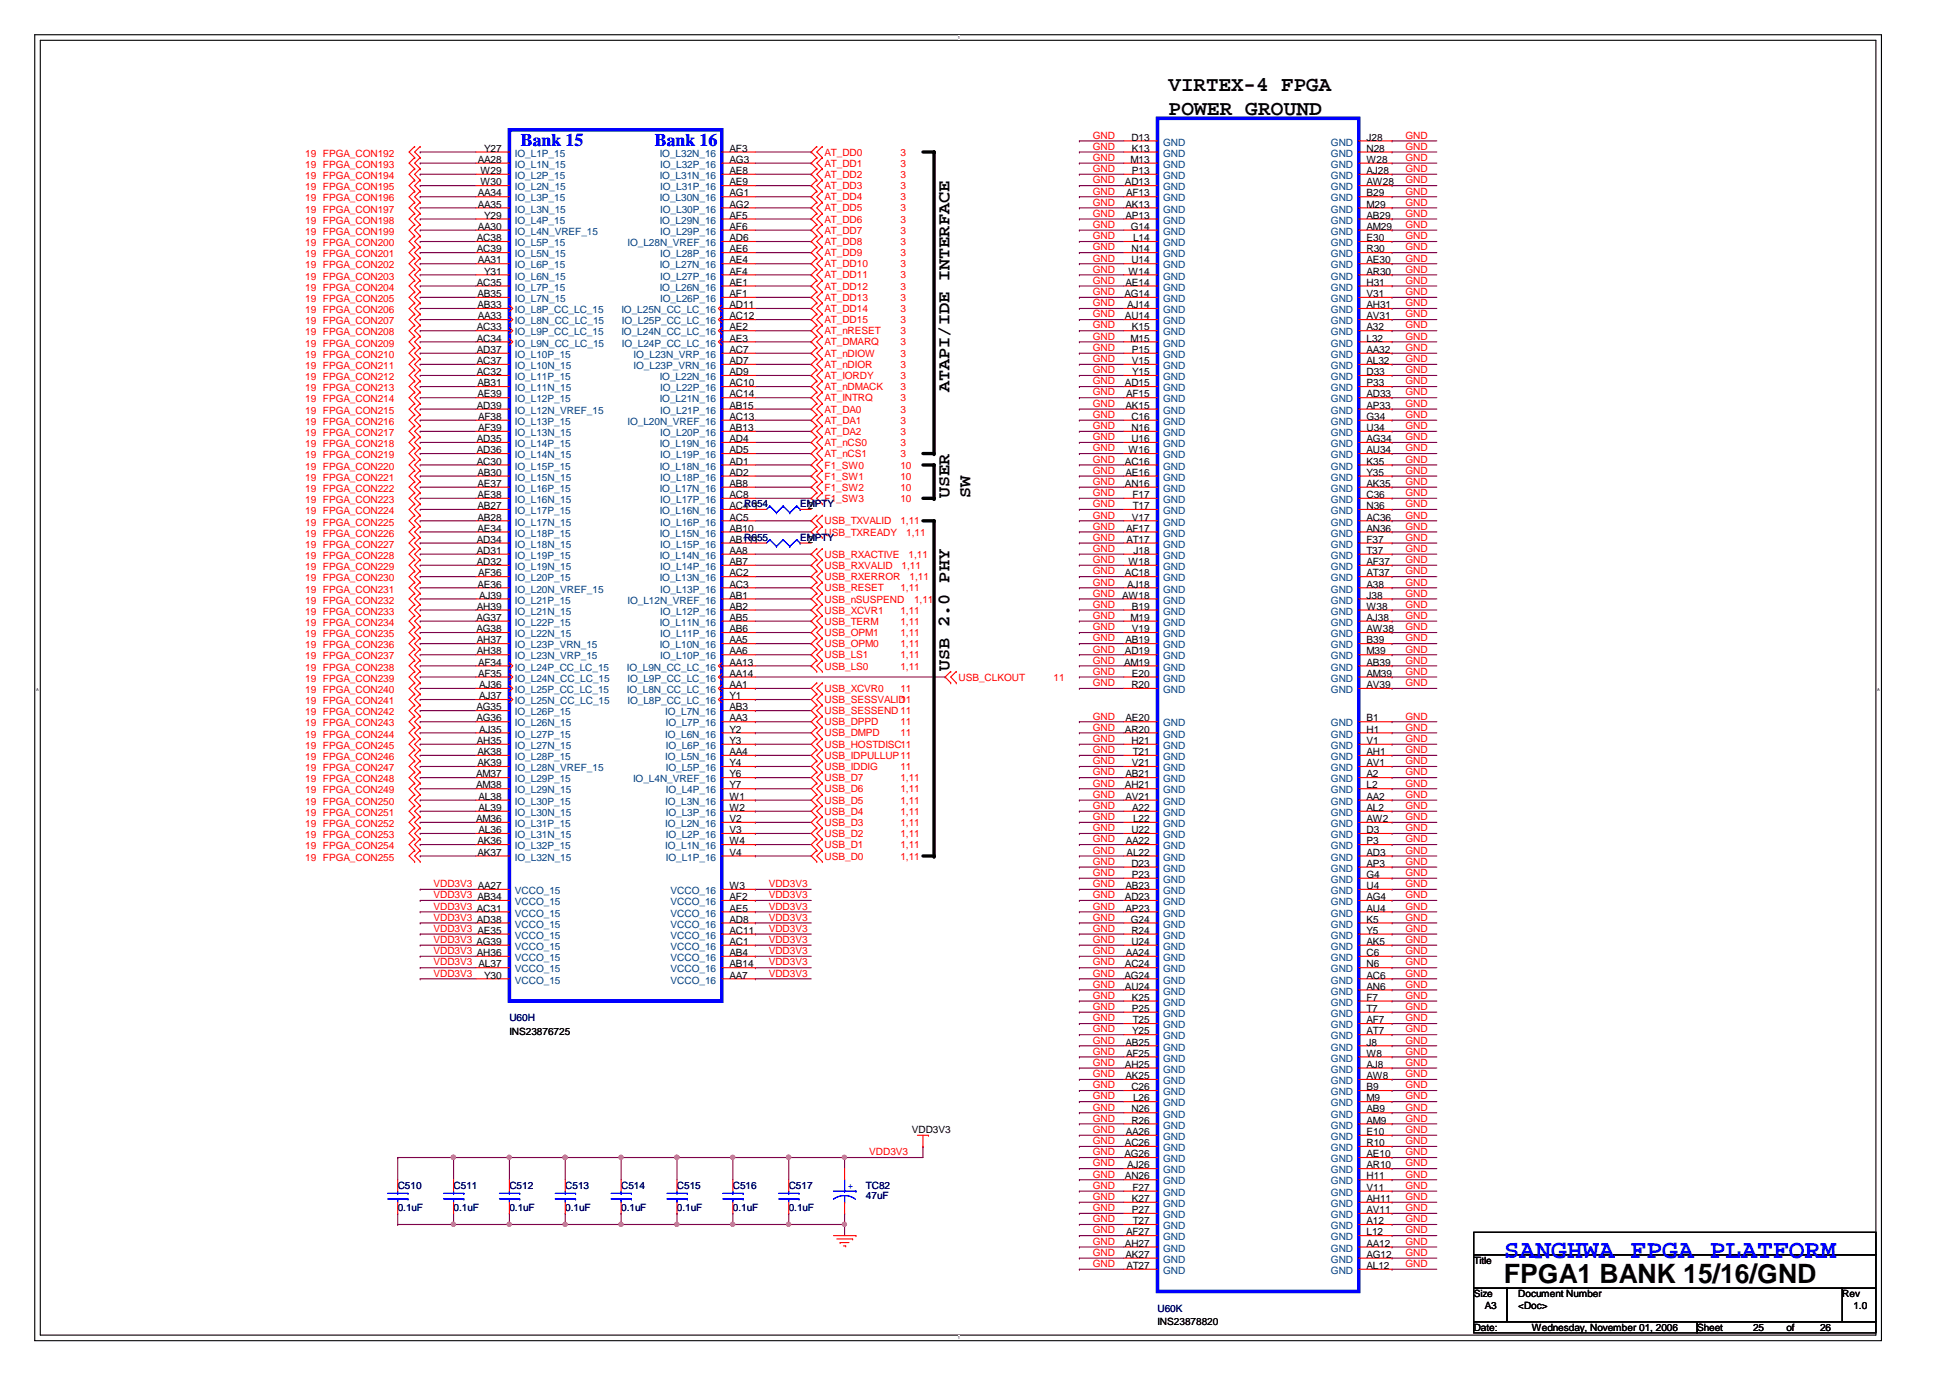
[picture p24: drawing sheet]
<svg xmlns="http://www.w3.org/2000/svg" width="297mm" height="210mm" viewBox="0 0 297 210" stroke-linecap="round" stroke-linejoin="round" font-family="sans-serif">
<defs><g id="words">
<text font-size="4.1" x="229.1" y="195.4">FPGA1 BANK 15/16/GND</text>
<text font-size="4" fill="#00f" x="229.1" y="191.6">SANGHWA FPGA PLATFORM</text>
<g font-size="3.2">
<text x="178" y="13.9">VIRTEX-4 FPGA</text>
<text x="178" y="17.6">POWER GROUND</text>
</g>
<g font-size="2.7" fill="#00f">
<text x="79.3" y="22.3">Bank 15</text>
<text x="99.7" y="22.3">Bank 16</text>
</g>
<g font-size="2.7">
<text x="144.6" y="59.7" transform="rotate(-90 144.6 59.7)">ATAPI/IDE INTERFACE</text>
<text x="144.6" y="75.9" transform="rotate(-90 144.6 75.9)">USER</text>
<text x="147.8" y="75.9" transform="rotate(-90 147.8 75.9)">SW</text>
<text x="144.6" y="102.3" transform="rotate(-90 144.6 102.3)">USB 2.0 PHY</text>
</g>
<g font-size="1.5" fill="#f00">
<text x="46.5" y="23.9">19 FPGA_CON192</text>
<text x="125.6" y="23.7">AT_DD0</text>
<text x="137.2" y="23.7">3</text>
<text x="166.5" y="21.1">GND</text>
<text x="166.5" y="22.8">GND</text>
<text x="214.1" y="22.8">GND</text>
<text x="214.1" y="21.1">GND</text>
<text x="46.5" y="27.3">19 FPGA_CON194</text>
<text x="46.5" y="29">19 FPGA_CON195</text>
<text x="46.5" y="25.6">19 FPGA_CON193</text>
<text x="125.6" y="25.4">AT_DD1</text>
<text x="125.6" y="27.1">AT_DD2</text>
<text x="125.6" y="28.8">AT_DD3</text>
<text x="137.2" y="25.4">3</text>
<text x="137.2" y="27.1">3</text>
<text x="137.2" y="28.8">3</text>
<text x="166.5" y="26.2">GND</text>
<text x="166.5" y="24.5">GND</text>
<text x="166.5" y="29.6">GND</text>
<text x="166.5" y="27.9">GND</text>
<text x="214.1" y="29.6">GND</text>
<text x="214.1" y="27.9">GND</text>
<text x="214.1" y="26.2">GND</text>
<text x="214.1" y="24.5">GND</text>
<text x="46.5" y="35.8">19 FPGA_CON199</text>
<text x="46.5" y="30.7">19 FPGA_CON196</text>
<text x="46.5" y="32.4">19 FPGA_CON197</text>
<text x="46.5" y="34.1">19 FPGA_CON198</text>
<text x="125.6" y="30.5">AT_DD4</text>
<text x="125.6" y="32.2">AT_DD5</text>
<text x="125.6" y="33.9">AT_DD6</text>
<text x="125.6" y="35.6">AT_DD7</text>
<text x="137.2" y="30.5">3</text>
<text x="137.2" y="32.2">3</text>
<text x="137.2" y="33.9">3</text>
<text x="137.2" y="35.6">3</text>
<text x="166.5" y="33">GND</text>
<text x="166.5" y="31.3">GND</text>
<text x="166.5" y="34.7">GND</text>
<text x="214.1" y="33">GND</text>
<text x="214.1" y="31.3">GND</text>
<text x="214.1" y="34.7">GND</text>
<text x="46.5" y="37.5">19 FPGA_CON200</text>
<text x="46.5" y="39.2">19 FPGA_CON201</text>
<text x="46.5" y="40.9">19 FPGA_CON202</text>
<text x="125.6" y="37.3">AT_DD8</text>
<text x="125.6" y="39">AT_DD9</text>
<text x="125.6" y="40.7">AT_DD10</text>
<text x="137.2" y="40.7">3</text>
<text x="137.2" y="37.3">3</text>
<text x="137.2" y="39">3</text>
<text x="166.5" y="36.4">GND</text>
<text x="166.5" y="39.8">GND</text>
<text x="166.5" y="38.1">GND</text>
<text x="166.5" y="41.5">GND</text>
<text x="214.1" y="41.5">GND</text>
<text x="214.1" y="36.4">GND</text>
<text x="214.1" y="39.8">GND</text>
<text x="214.1" y="38.1">GND</text>
<text x="46.5" y="44.3">19 FPGA_CON204</text>
<text x="46.5" y="46">19 FPGA_CON205</text>
<text x="46.5" y="47.7">19 FPGA_CON206</text>
<text x="46.5" y="42.6">19 FPGA_CON203</text>
<text x="125.6" y="42.4">AT_DD11</text>
<text x="125.6" y="44.1">AT_DD12</text>
<text x="125.6" y="45.8">AT_DD13</text>
<text x="125.6" y="47.5">AT_DD14</text>
<text x="137.2" y="42.4">3</text>
<text x="137.2" y="44.1">3</text>
<text x="137.2" y="45.8">3</text>
<text x="137.2" y="47.5">3</text>
<text x="166.5" y="43.2">GND</text>
<text x="166.5" y="46.7">GND</text>
<text x="166.5" y="45">GND</text>
<text x="214.1" y="43.2">GND</text>
<text x="214.1" y="46.7">GND</text>
<text x="214.1" y="45">GND</text>
<text x="46.5" y="52.8">19 FPGA_CON209</text>
<text x="46.5" y="49.4">19 FPGA_CON207</text>
<text x="46.5" y="51.1">19 FPGA_CON208</text>
<text x="125.6" y="49.2">AT_DD15</text>
<text x="125.6" y="50.9">AT_nRESET</text>
<text x="125.6" y="52.6">AT_DMARQ</text>
<text x="137.2" y="49.2">3</text>
<text x="137.2" y="52.6">3</text>
<text x="137.2" y="50.9">3</text>
<text x="166.5" y="50">GND</text>
<text x="166.5" y="48.3">GND</text>
<text x="166.5" y="53.5">GND</text>
<text x="166.5" y="51.7">GND</text>
<text x="214.1" y="50">GND</text>
<text x="214.1" y="48.3">GND</text>
<text x="214.1" y="53.5">GND</text>
<text x="214.1" y="51.7">GND</text>
<text x="46.5" y="54.5">19 FPGA_CON210</text>
<text x="46.5" y="56.2">19 FPGA_CON211</text>
<text x="46.5" y="57.9">19 FPGA_CON212</text>
<text x="46.5" y="59.6">19 FPGA_CON213</text>
<text x="125.6" y="54.4">AT_nDIOW</text>
<text x="125.6" y="56">AT_nDIOR</text>
<text x="125.6" y="57.7">AT_IORDY</text>
<text x="125.6" y="59.4">AT_nDMACK</text>
<text x="137.2" y="54.4">3</text>
<text x="137.2" y="56">3</text>
<text x="137.2" y="57.7">3</text>
<text x="137.2" y="59.4">3</text>
<text x="166.5" y="56.9">GND</text>
<text x="166.5" y="55.2">GND</text>
<text x="166.5" y="58.5">GND</text>
<text x="214.1" y="56.9">GND</text>
<text x="214.1" y="55.2">GND</text>
<text x="214.1" y="58.5">GND</text>
<text x="46.5" y="61.3">19 FPGA_CON214</text>
<text x="46.5" y="63">19 FPGA_CON215</text>
<text x="46.5" y="64.7">19 FPGA_CON216</text>
<text x="125.6" y="61.1">AT_INTRQ</text>
<text x="125.6" y="62.9">AT_DA0</text>
<text x="125.6" y="64.6">AT_DA1</text>
<text x="137.2" y="61.1">3</text>
<text x="137.2" y="62.9">3</text>
<text x="137.2" y="64.6">3</text>
<text x="166.5" y="60.2">GND</text>
<text x="166.5" y="63.7">GND</text>
<text x="166.5" y="62">GND</text>
<text x="166.5" y="65.4">GND</text>
<text x="214.1" y="60.2">GND</text>
<text x="214.1" y="63.7">GND</text>
<text x="214.1" y="62">GND</text>
<text x="214.1" y="65.4">GND</text>
<text x="46.5" y="69.8">19 FPGA_CON219</text>
<text x="46.5" y="71.5">19 FPGA_CON220</text>
<text x="46.5" y="66.4">19 FPGA_CON217</text>
<text x="46.5" y="68.1">19 FPGA_CON218</text>
<text x="125.6" y="66.3">AT_DA2</text>
<text x="125.6" y="67.9">AT_nCS0</text>
<text x="125.6" y="69.6">AT_nCS1</text>
<text x="125.6" y="71.4">F1_SW0</text>
<text x="137.2" y="66.3">3</text>
<text x="137.2" y="67.9">3</text>
<text x="137.2" y="69.6">3</text>
<text x="137.2" y="71.4">10</text>
<text x="166.5" y="70.5">GND</text>
<text x="166.5" y="68.7">GND</text>
<text x="166.5" y="67.1">GND</text>
<text x="214.1" y="70.5">GND</text>
<text x="214.1" y="68.7">GND</text>
<text x="214.1" y="67.1">GND</text>
<text x="46.5" y="73.2">19 FPGA_CON221</text>
<text x="46.5" y="74.9">19 FPGA_CON222</text>
<text x="46.5" y="76.6">19 FPGA_CON223</text>
<text x="125.6" y="73.1">F1_SW1</text>
<text x="125.6" y="74.8">F1_SW2</text>
<text x="125.6" y="76.5">F1_SW3</text>
<text x="137.2" y="73.1">10</text>
<text x="137.2" y="74.8">10</text>
<text x="137.2" y="76.5">10</text>
<text x="166.5" y="73.9">GND</text>
<text x="166.5" y="72.2">GND</text>
<text x="166.5" y="77.3">GND</text>
<text x="166.5" y="75.6">GND</text>
<text x="214.1" y="73.9">GND</text>
<text x="214.1" y="72.2">GND</text>
<text x="214.1" y="77.3">GND</text>
<text x="214.1" y="75.6">GND</text>
<text x="46.5" y="78.3">19 FPGA_CON224</text>
<text x="46.5" y="80.1">19 FPGA_CON225</text>
<text x="46.5" y="81.7">19 FPGA_CON226</text>
<text x="46.5" y="83.4">19 FPGA_CON227</text>
<text x="125.6" y="79.9">USB_TXVALID</text>
<text x="125.6" y="81.6">USB_TXREADY</text>
<text x="137.2" y="79.9">1,11</text>
<text x="138" y="81.6">1,11</text>
<text x="166.5" y="82.4">GND</text>
<text x="166.5" y="80.7">GND</text>
<text x="166.5" y="79">GND</text>
<text x="214.1" y="82.4">GND</text>
<text x="214.1" y="80.7">GND</text>
<text x="214.1" y="79">GND</text>
<text x="46.5" y="86.8">19 FPGA_CON229</text>
<text x="46.5" y="88.6">19 FPGA_CON230</text>
<text x="46.5" y="85.1">19 FPGA_CON228</text>
<text x="125.6" y="88.4">USB_RXERROR</text>
<text x="125.6" y="86.7">USB_RXVALID</text>
<text x="125.6" y="85">USB_RXACTIVE</text>
<text x="137.3" y="86.7">1,11</text>
<text x="138.4" y="85">1,11</text>
<text x="138.6" y="88.4">1,11</text>
<text x="166.5" y="84.1">GND</text>
<text x="166.5" y="87.5">GND</text>
<text x="166.5" y="85.8">GND</text>
<text x="166.5" y="89.2">GND</text>
<text x="214.1" y="84.1">GND</text>
<text x="214.1" y="87.5">GND</text>
<text x="214.1" y="85.8">GND</text>
<text x="214.1" y="89.2">GND</text>
<text x="46.5" y="93.6">19 FPGA_CON233</text>
<text x="46.5" y="95.3">19 FPGA_CON234</text>
<text x="46.5" y="90.3">19 FPGA_CON231</text>
<text x="46.5" y="91.9">19 FPGA_CON232</text>
<text x="125.6" y="95.2">USB_TERM</text>
<text x="125.6" y="93.5">USB_XCVR1</text>
<text x="125.6" y="90.1">USB_RESET</text>
<text x="125.6" y="91.8">USB_nSUSPEND</text>
<text x="137.2" y="93.5">1,11</text>
<text x="137.2" y="95.2">1,11</text>
<text x="137.2" y="90.1">1,11</text>
<text x="139.2" y="91.8">1,11</text>
<text x="166.5" y="90.9">GND</text>
<text x="166.5" y="94.3">GND</text>
<text x="166.5" y="92.6">GND</text>
<text x="214.1" y="90.9">GND</text>
<text x="214.1" y="94.3">GND</text>
<text x="214.1" y="92.6">GND</text>
<text x="46.5" y="97.1">19 FPGA_CON235</text>
<text x="46.5" y="98.8">19 FPGA_CON236</text>
<text x="46.5" y="100.5">19 FPGA_CON237</text>
<text x="125.6" y="98.6">USB_OPM0</text>
<text x="125.6" y="96.9">USB_OPM1</text>
<text x="125.6" y="100.3">USB_LS1</text>
<text x="125.6" y="102">USB_LS0</text>
<text x="137.2" y="98.6">1,11</text>
<text x="137.2" y="96.9">1,11</text>
<text x="137.2" y="100.3">1,11</text>
<text x="137.2" y="102">1,11</text>
<text x="166.5" y="97.7">GND</text>
<text x="166.5" y="96">GND</text>
<text x="166.5" y="101.1">GND</text>
<text x="166.5" y="99.4">GND</text>
<text x="214.1" y="97.7">GND</text>
<text x="214.1" y="96">GND</text>
<text x="214.1" y="101.1">GND</text>
<text x="214.1" y="99.4">GND</text>
<text x="46.5" y="102.2">19 FPGA_CON238</text>
<text x="46.5" y="103.8">19 FPGA_CON239</text>
<text x="46.5" y="105.6">19 FPGA_CON240</text>
<text x="46.5" y="107.3">19 FPGA_CON241</text>
<text x="125.6" y="107.1">USB_SESSVALID</text>
<text x="125.6" y="105.4">USB_XCVR0</text>
<text x="137.2" y="105.4">11</text>
<text x="137.2" y="107.1">11</text>
<text x="146" y="103.7">USB_CLKOUT</text>
<text x="160.5" y="103.7">11</text>
<text x="166.5" y="104.5">GND</text>
<text x="166.5" y="102.8">GND</text>
<text x="214.1" y="104.5">GND</text>
<text x="214.1" y="102.8">GND</text>
<text x="46.5" y="110.7">19 FPGA_CON243</text>
<text x="46.5" y="112.4">19 FPGA_CON244</text>
<text x="46.5" y="109">19 FPGA_CON242</text>
<text x="125.6" y="113.9">USB_HOSTDISC11</text>
<text x="125.6" y="112.2">USB_DMPD</text>
<text x="125.6" y="110.5">USB_DPPD</text>
<text x="125.6" y="108.8">USB_SESSEND 11</text>
<text x="137.2" y="112.2">11</text>
<text x="137.2" y="110.5">11</text>
<text x="166.5" y="111.3">GND</text>
<text x="166.5" y="109.6">GND</text>
<text x="166.5" y="113">GND</text>
<text x="214.1" y="111.3">GND</text>
<text x="214.1" y="109.6">GND</text>
<text x="214.1" y="113">GND</text>
<text x="46.5" y="119.2">19 FPGA_CON248</text>
<text x="46.5" y="114.1">19 FPGA_CON245</text>
<text x="46.5" y="115.8">19 FPGA_CON246</text>
<text x="46.5" y="117.5">19 FPGA_CON247</text>
<text x="125.6" y="119">USB_D7</text>
<text x="125.6" y="117.3">USB_IDDIG</text>
<text x="125.6" y="115.6">USB_IDPULLUP11</text>
<text x="137.2" y="119">1,11</text>
<text x="137.2" y="117.3">11</text>
<text x="166.5" y="118.1">GND</text>
<text x="166.5" y="116.4">GND</text>
<text x="166.5" y="119.8">GND</text>
<text x="166.5" y="114.7">GND</text>
<text x="214.1" y="118.1">GND</text>
<text x="214.1" y="116.4">GND</text>
<text x="214.1" y="119.8">GND</text>
<text x="214.1" y="114.7">GND</text>
<text x="46.5" y="126">19 FPGA_CON252</text>
<text x="46.5" y="120.9">19 FPGA_CON249</text>
<text x="46.5" y="122.6">19 FPGA_CON250</text>
<text x="46.5" y="124.3">19 FPGA_CON251</text>
<text x="125.6" y="125.8">USB_D3</text>
<text x="125.6" y="124.1">USB_D4</text>
<text x="125.6" y="122.4">USB_D5</text>
<text x="125.6" y="120.7">USB_D6</text>
<text x="137.2" y="125.8">1,11</text>
<text x="137.2" y="124.1">1,11</text>
<text x="137.2" y="122.4">1,11</text>
<text x="137.2" y="120.7">1,11</text>
<text x="166.5" y="121.5">GND</text>
<text x="166.5" y="124.9">GND</text>
<text x="166.5" y="123.2">GND</text>
<text x="214.1" y="121.5">GND</text>
<text x="214.1" y="124.9">GND</text>
<text x="214.1" y="123.2">GND</text>
<text x="46.5" y="127.7">19 FPGA_CON253</text>
<text x="46.5" y="129.4">19 FPGA_CON254</text>
<text x="46.5" y="131.1">19 FPGA_CON255</text>
<text x="125.6" y="130.9">USB_D0</text>
<text x="125.6" y="129.2">USB_D1</text>
<text x="125.6" y="127.5">USB_D2</text>
<text x="137.2" y="130.9">1,11</text>
<text x="137.2" y="129.2">1,11</text>
<text x="137.2" y="127.5">1,11</text>
<text x="166.5" y="131.7">GND</text>
<text x="166.5" y="130">GND</text>
<text x="166.5" y="128.3">GND</text>
<text x="166.5" y="126.6">GND</text>
<text x="214.1" y="131.7">GND</text>
<text x="214.1" y="130">GND</text>
<text x="214.1" y="128.3">GND</text>
<text x="214.1" y="126.6">GND</text>
<text x="66" y="136.8">VDD3V3 AB34</text>
<text x="66" y="135.1">VDD3V3 AA27</text>
<text x="117.1" y="136.8">VDD3V3</text>
<text x="117.1" y="135.1">VDD3V3</text>
<text x="166.5" y="135.1">GND</text>
<text x="166.5" y="133.4">GND</text>
<text x="166.5" y="136.8">GND</text>
<text x="214.1" y="135.1">GND</text>
<text x="214.1" y="133.4">GND</text>
<text x="214.1" y="136.8">GND</text>
<text x="66" y="140.3">VDD3V3 AD38</text>
<text x="66" y="138.6">VDD3V3 AC31</text>
<text x="66" y="143.6">VDD3V3 AG39</text>
<text x="66" y="141.9">VDD3V3 AE35</text>
<text x="117.1" y="140.3">VDD3V3</text>
<text x="117.1" y="138.6">VDD3V3</text>
<text x="117.1" y="143.6">VDD3V3</text>
<text x="117.1" y="141.9">VDD3V3</text>
<text x="166.5" y="143.6">GND</text>
<text x="166.5" y="138.6">GND</text>
<text x="166.5" y="141.9">GND</text>
<text x="166.5" y="140.3">GND</text>
<text x="214.1" y="143.6">GND</text>
<text x="214.1" y="138.6">GND</text>
<text x="214.1" y="141.9">GND</text>
<text x="214.1" y="140.3">GND</text>
<text x="66" y="147.1">VDD3V3 AL37</text>
<text x="66" y="145.3">VDD3V3 AH36</text>
<text x="66" y="148.8">VDD3V3</text>
<text x="117.1" y="147.1">VDD3V3</text>
<text x="117.1" y="145.3">VDD3V3</text>
<text x="117.1" y="148.8">VDD3V3</text>
<text x="166.5" y="145.3">GND</text>
<text x="166.5" y="148.8">GND</text>
<text x="166.5" y="147.1">GND</text>
<text x="214.1" y="145.3">GND</text>
<text x="214.1" y="148.8">GND</text>
<text x="214.1" y="147.1">GND</text>
<text x="166.5" y="152.1">GND</text>
<text x="166.5" y="150.5">GND</text>
<text x="166.5" y="155.6">GND</text>
<text x="166.5" y="153.8">GND</text>
<text x="214.1" y="152.1">GND</text>
<text x="214.1" y="150.5">GND</text>
<text x="214.1" y="155.6">GND</text>
<text x="214.1" y="153.8">GND</text>
<text x="166.5" y="159">GND</text>
<text x="166.5" y="157.3">GND</text>
<text x="166.5" y="160.7">GND</text>
<text x="214.1" y="159">GND</text>
<text x="214.1" y="157.3">GND</text>
<text x="214.1" y="160.7">GND</text>
<text x="166.5" y="162.3">GND</text>
<text x="166.5" y="165.8">GND</text>
<text x="166.5" y="164.1">GND</text>
<text x="166.5" y="167.5">GND</text>
<text x="214.1" y="162.3">GND</text>
<text x="214.1" y="165.8">GND</text>
<text x="214.1" y="164.1">GND</text>
<text x="214.1" y="167.5">GND</text>
<text x="166.5" y="172.6">GND</text>
<text x="166.5" y="170.9">GND</text>
<text x="166.5" y="169.2">GND</text>
<text x="214.1" y="172.6">GND</text>
<text x="214.1" y="170.9">GND</text>
<text x="214.1" y="169.2">GND</text>
<text x="132.4" y="176">VDD3V3</text>
<text x="166.5" y="176">GND</text>
<text x="166.5" y="174.3">GND</text>
<text x="166.5" y="179.4">GND</text>
<text x="166.5" y="177.7">GND</text>
<text x="214.1" y="176">GND</text>
<text x="214.1" y="174.3">GND</text>
<text x="214.1" y="179.4">GND</text>
<text x="214.1" y="177.7">GND</text>
<text x="166.5" y="184.5">GND</text>
<text x="166.5" y="182.8">GND</text>
<text x="166.5" y="181.1">GND</text>
<text x="214.1" y="184.5">GND</text>
<text x="214.1" y="182.8">GND</text>
<text x="214.1" y="181.1">GND</text>
<text x="166.5" y="191.3">GND</text>
<text x="166.5" y="186.2">GND</text>
<text x="166.5" y="189.6">GND</text>
<text x="166.5" y="187.9">GND</text>
<text x="214.1" y="191.3">GND</text>
<text x="214.1" y="186.2">GND</text>
<text x="214.1" y="189.6">GND</text>
<text x="214.1" y="187.9">GND</text>
<text x="166.5" y="193">GND</text>
<text x="214.1" y="193">GND</text>
</g>
<g font-size="1.5">
<text x="73.7" y="23.1">Y27</text>
<text x="111.1" y="23.1">AF3</text>
<text x="172.3" y="21.4">D13</text>
<text x="172.4" y="23.1">K13</text>
<text x="208.2" y="21.4">J28</text>
<text x="208.2" y="23.1">N28</text>
<text x="72.8" y="24.8">AA28</text>
<text x="72.8" y="29.9">AA34</text>
<text x="73.2" y="26.5">W29</text>
<text x="73.2" y="28.2">W30</text>
<text x="111.1" y="29.9">AG1</text>
<text x="111.1" y="28.2">AE9</text>
<text x="111.1" y="26.5">AE8</text>
<text x="111.1" y="24.8">AG3</text>
<text x="171.4" y="28.2">AD13</text>
<text x="171.5" y="29.9">AF13</text>
<text x="172.2" y="24.8">M13</text>
<text x="172.4" y="26.5">P13</text>
<text x="208.2" y="24.8">W28</text>
<text x="208.2" y="26.5">AJ28</text>
<text x="208.2" y="28.2">AW28</text>
<text x="208.2" y="29.9">B29</text>
<text x="72.8" y="31.6">AA35</text>
<text x="72.8" y="35">AA30</text>
<text x="73.7" y="33.3">Y29</text>
<text x="111.1" y="35">AF6</text>
<text x="111.1" y="33.3">AF5</text>
<text x="111.1" y="31.6">AG2</text>
<text x="171.5" y="31.6">AK13</text>
<text x="171.5" y="33.3">AP13</text>
<text x="172.3" y="35">G14</text>
<text x="208.2" y="31.6">M29</text>
<text x="208.2" y="33.3">AB29</text>
<text x="208.2" y="35">AM29</text>
<text x="72.6" y="36.7">AC38</text>
<text x="72.6" y="38.4">AC39</text>
<text x="72.8" y="40.1">AA31</text>
<text x="73.7" y="41.8">Y31</text>
<text x="111.1" y="41.8">AF4</text>
<text x="111.1" y="40.1">AE4</text>
<text x="111.1" y="38.4">AE6</text>
<text x="111.1" y="36.7">AD6</text>
<text x="171.9" y="41.8">W14</text>
<text x="172.3" y="38.4">N14</text>
<text x="172.3" y="40.1">U14</text>
<text x="172.6" y="36.7">L14</text>
<text x="208.2" y="36.7">E30</text>
<text x="208.2" y="38.4">R30</text>
<text x="208.2" y="40.1">AE30</text>
<text x="208.2" y="41.8">AR30</text>
<text x="72.6" y="43.5">AC35</text>
<text x="72.7" y="45.3">AB35</text>
<text x="72.7" y="46.9">AB33</text>
<text x="111.1" y="46.9">AD11</text>
<text x="111.1" y="45.3">AF1</text>
<text x="111.1" y="43.5">AE1</text>
<text x="171.3" y="45.3">AG14</text>
<text x="171.5" y="43.5">AE14</text>
<text x="171.7" y="46.9">AJ14</text>
<text x="208.2" y="43.5">H31</text>
<text x="208.2" y="45.3">V31</text>
<text x="208.2" y="46.9">AH31</text>
<text x="72.6" y="50.3">AC33</text>
<text x="72.6" y="52">AC34</text>
<text x="72.6" y="53.8">AD37</text>
<text x="72.8" y="48.6">AA33</text>
<text x="111.1" y="53.8">AC7</text>
<text x="111.1" y="52">AE3</text>
<text x="111.1" y="50.3">AE2</text>
<text x="111.1" y="48.6">AC12</text>
<text x="171.4" y="48.6">AU14</text>
<text x="172.2" y="52">M15</text>
<text x="172.4" y="50.3">K15</text>
<text x="172.4" y="53.8">P15</text>
<text x="208.2" y="48.6">AV31</text>
<text x="208.2" y="50.3">A32</text>
<text x="208.2" y="52">L32</text>
<text x="208.2" y="53.8">AA32</text>
<text x="72.6" y="55.5">AC37</text>
<text x="72.6" y="57.2">AC32</text>
<text x="72.7" y="58.8">AB31</text>
<text x="111.1" y="58.8">AC10</text>
<text x="111.1" y="57.2">AD9</text>
<text x="111.1" y="55.5">AD7</text>
<text x="171.4" y="58.8">AD15</text>
<text x="172.4" y="55.5">V15</text>
<text x="172.5" y="57.2">Y15</text>
<text x="208.2" y="55.5">AL32</text>
<text x="208.2" y="57.2">D33</text>
<text x="208.2" y="58.8">P33</text>
<text x="72.6" y="62.3">AD39</text>
<text x="72.7" y="60.5">AE39</text>
<text x="72.8" y="64">AF38</text>
<text x="72.8" y="65.7">AF39</text>
<text x="111.1" y="65.7">AB13</text>
<text x="111.1" y="64">AC13</text>
<text x="111.1" y="62.3">AB15</text>
<text x="111.1" y="60.5">AC14</text>
<text x="171.5" y="62.3">AK15</text>
<text x="171.5" y="60.5">AF15</text>
<text x="172.3" y="64">C16</text>
<text x="172.3" y="65.7">N16</text>
<text x="208.2" y="60.5">AD33</text>
<text x="208.2" y="62.3">AP33</text>
<text x="208.2" y="64">G34</text>
<text x="208.2" y="65.7">U34</text>
<text x="72.6" y="67.4">AD35</text>
<text x="72.6" y="69">AD36</text>
<text x="72.6" y="70.8">AC30</text>
<text x="111.1" y="70.8">AD1</text>
<text x="111.1" y="69">AD5</text>
<text x="111.1" y="67.4">AD4</text>
<text x="171.4" y="70.8">AC16</text>
<text x="171.9" y="69">W16</text>
<text x="172.3" y="67.4">U16</text>
<text x="208.2" y="67.4">AG34</text>
<text x="208.2" y="69">AU34</text>
<text x="208.2" y="70.8">K35</text>
<text x="72.7" y="77.6">AB27</text>
<text x="72.7" y="72.5">AB30</text>
<text x="72.7" y="74.2">AE37</text>
<text x="72.7" y="75.9">AE38</text>
<text x="111.1" y="75.9">AC8</text>
<text x="111.1" y="74.2">AB8</text>
<text x="111.1" y="72.5">AD2</text>
<text x="111.1" y="77.6">AC4R654</text>
<text x="114.7" y="77.6">1</text>
<text x="123.1" y="77.6">2</text>
<text x="171.4" y="74.2">AN16</text>
<text x="171.5" y="72.5">AE16</text>
<text x="172.5" y="75.9">F17</text>
<text x="172.6" y="77.6">T17</text>
<text x="208.2" y="72.5">Y35</text>
<text x="208.2" y="74.2">AK35</text>
<text x="208.2" y="75.9">C36</text>
<text x="208.2" y="77.6">N36</text>
<text x="72.6" y="82.7">AD34</text>
<text x="72.7" y="79.3">AB28</text>
<text x="72.7" y="81">AE34</text>
<text x="111.1" y="82.7">AB111</text>
<text x="111.1" y="81">AB10</text>
<text x="111.1" y="79.3">AC5</text>
<text x="123.1" y="82.7">2</text>
<text x="171.5" y="81">AF17</text>
<text x="171.6" y="82.7">AT17</text>
<text x="172.4" y="79.3">V17</text>
<text x="208.2" y="79.3">AC36</text>
<text x="208.2" y="81">AN36</text>
<text x="208.2" y="82.7">F37</text>
<text x="72.6" y="84.4">AD31</text>
<text x="72.6" y="86.1">AD32</text>
<text x="72.7" y="89.5">AE36</text>
<text x="72.8" y="87.8">AF36</text>
<text x="111.1" y="89.5">AC3</text>
<text x="111.1" y="87.8">AC2</text>
<text x="111.1" y="86.1">AB7</text>
<text x="111.1" y="84.4">AA8</text>
<text x="171.4" y="87.8">AC18</text>
<text x="171.7" y="89.5">AJ18</text>
<text x="171.9" y="86.1">W18</text>
<text x="172.7" y="84.4">J18</text>
<text x="208.2" y="84.4">T37</text>
<text x="208.2" y="86.1">AF37</text>
<text x="208.2" y="87.8">AT37</text>
<text x="208.2" y="89.5">A38</text>
<text x="72.6" y="94.6">AG37</text>
<text x="72.6" y="92.9">AH39</text>
<text x="73" y="91.2">AJ39</text>
<text x="111.1" y="94.6">AB5</text>
<text x="111.1" y="92.9">AB2</text>
<text x="111.1" y="91.2">AB1</text>
<text x="170.9" y="91.2">AW18</text>
<text x="172.2" y="94.6">M19</text>
<text x="172.4" y="92.9">B19</text>
<text x="208.2" y="91.2">J38</text>
<text x="208.2" y="92.9">W38</text>
<text x="208.2" y="94.6">AJ38</text>
<text x="72.6" y="96.3">AG38</text>
<text x="72.6" y="98">AH37</text>
<text x="72.6" y="99.7">AH38</text>
<text x="72.8" y="101.4">AF34</text>
<text x="111.1" y="101.4">AA13</text>
<text x="111.1" y="99.7">AA6</text>
<text x="111.1" y="98">AA5</text>
<text x="111.1" y="96.3">AB6</text>
<text x="171.2" y="101.4">AM19</text>
<text x="171.4" y="99.7">AD19</text>
<text x="171.5" y="98">AB19</text>
<text x="172.4" y="96.3">V19</text>
<text x="208.2" y="96.3">AW38</text>
<text x="208.2" y="98">B39</text>
<text x="208.2" y="99.7">M39</text>
<text x="208.2" y="101.4">AB39</text>
<text x="72.8" y="103.1">AF35</text>
<text x="73" y="104.8">AJ36</text>
<text x="73" y="106.5">AJ37</text>
<text x="111.1" y="106.5">Y1</text>
<text x="111.1" y="104.8">AA1</text>
<text x="111.1" y="103.1">AA14</text>
<text x="172.3" y="104.8">R20</text>
<text x="172.4" y="103.1">E20</text>
<text x="208.2" y="103.1">AM39</text>
<text x="208.2" y="104.8">AV39</text>
<text x="72.6" y="108.2">AG35</text>
<text x="72.6" y="109.9">AG36</text>
<text x="72.6" y="113.3">AH35</text>
<text x="73" y="111.6">AJ35</text>
<text x="111.1" y="113.3">Y3</text>
<text x="111.1" y="111.6">Y2</text>
<text x="111.1" y="109.9">AA3</text>
<text x="111.1" y="108.2">AB3</text>
<text x="171.4" y="111.6">AR20</text>
<text x="171.5" y="109.9">AE20</text>
<text x="172.3" y="113.3">H21</text>
<text x="208.2" y="109.9">B1</text>
<text x="208.2" y="111.6">H1</text>
<text x="208.2" y="113.3">V1</text>
<text x="72.5" y="118.4">AM37</text>
<text x="72.7" y="115">AK38</text>
<text x="72.7" y="116.7">AK39</text>
<text x="111.1" y="118.4">Y6</text>
<text x="111.1" y="116.7">Y4</text>
<text x="111.1" y="115">AA4</text>
<text x="171.5" y="118.4">AB21</text>
<text x="172.4" y="116.7">V21</text>
<text x="172.6" y="115">T21</text>
<text x="208.2" y="115">AH1</text>
<text x="208.2" y="116.7">AV1</text>
<text x="208.2" y="118.4">A2</text>
<text x="72.5" y="120.1">AM38</text>
<text x="72.5" y="125.2">AM36</text>
<text x="72.9" y="121.8">AL38</text>
<text x="72.9" y="123.5">AL39</text>
<text x="111.1" y="125.2">V2</text>
<text x="111.1" y="123.5">W2</text>
<text x="111.1" y="121.8">W1</text>
<text x="111.1" y="120.1">Y7</text>
<text x="171.4" y="120.1">AH21</text>
<text x="171.5" y="121.8">AV21</text>
<text x="172.5" y="123.5">A22</text>
<text x="172.6" y="125.2">L22</text>
<text x="208.2" y="120.1">L2</text>
<text x="208.2" y="121.8">AA2</text>
<text x="208.2" y="123.5">AL2</text>
<text x="208.2" y="125.2">AW2</text>
<text x="72.7" y="128.6">AK36</text>
<text x="72.7" y="130.3">AK37</text>
<text x="72.9" y="126.9">AL36</text>
<text x="111.1" y="130.3">V4</text>
<text x="111.1" y="128.6">W4</text>
<text x="111.1" y="126.9">V3</text>
<text x="171.5" y="128.6">AA22</text>
<text x="171.6" y="130.3">AL22</text>
<text x="172.3" y="126.9">U22</text>
<text x="208.2" y="126.9">D3</text>
<text x="208.2" y="128.6">P3</text>
<text x="208.2" y="130.3">AD3</text>
<text x="111.1" y="137.1">AF2</text>
<text x="111.1" y="135.4">W3</text>
<text x="171.4" y="137.1">AD23</text>
<text x="171.5" y="135.4">AB23</text>
<text x="172.3" y="132">D23</text>
<text x="172.4" y="133.7">P23</text>
<text x="208.2" y="132">AP3</text>
<text x="208.2" y="133.7">G4</text>
<text x="208.2" y="135.4">U4</text>
<text x="208.2" y="137.1">AG4</text>
<text x="111.1" y="143.9">AC1</text>
<text x="111.1" y="142.2">AC11</text>
<text x="111.1" y="140.5">AD8</text>
<text x="111.1" y="138.9">AE5</text>
<text x="171.5" y="138.9">AP23</text>
<text x="172.3" y="140.5">G24</text>
<text x="172.3" y="142.2">R24</text>
<text x="172.3" y="143.9">U24</text>
<text x="208.2" y="138.9">AU4</text>
<text x="208.2" y="140.5">K5</text>
<text x="208.2" y="142.2">Y5</text>
<text x="208.2" y="143.9">AK5</text>
<text x="73.7" y="149.1">Y30</text>
<text x="111.1" y="149.1">AA7</text>
<text x="111.1" y="147.4">AB14</text>
<text x="111.1" y="145.6">AB4</text>
<text x="171.3" y="149.1">AG24</text>
<text x="171.4" y="147.4">AC24</text>
<text x="171.5" y="145.6">AA24</text>
<text x="208.2" y="145.6">C6</text>
<text x="208.2" y="147.4">N6</text>
<text x="208.2" y="149.1">AC6</text>
<text x="171.4" y="150.7">AU24</text>
<text x="172.4" y="152.4">K25</text>
<text x="172.4" y="154.1">P25</text>
<text x="172.6" y="155.9">T25</text>
<text x="208.2" y="150.7">AN6</text>
<text x="208.2" y="152.4">F7</text>
<text x="208.2" y="154.1">T7</text>
<text x="208.2" y="155.9">AF7</text>
<text x="77.6" y="157.6">INS23876725</text>
<text x="171.5" y="159.3">AB25</text>
<text x="171.5" y="161">AF25</text>
<text x="172.5" y="157.6">Y25</text>
<text x="208.2" y="157.6">AT7</text>
<text x="208.2" y="159.3">J8</text>
<text x="208.2" y="161">W8</text>
<text x="171.4" y="162.6">AH25</text>
<text x="171.5" y="164.4">AK25</text>
<text x="172.3" y="166.1">C26</text>
<text x="172.6" y="167.8">L26</text>
<text x="208.2" y="162.6">AJ8</text>
<text x="208.2" y="164.4">AW8</text>
<text x="208.2" y="166.1">B9</text>
<text x="208.2" y="167.8">M9</text>
<text x="138.9" y="172.6">VDD3V3</text>
<text x="171.5" y="172.9">AA26</text>
<text x="172.3" y="169.5">N26</text>
<text x="172.3" y="171.2">R26</text>
<text x="208.2" y="169.5">AB9</text>
<text x="208.2" y="171.2">AM9</text>
<text x="208.2" y="172.9">E10</text>
<text x="171.3" y="176.3">AG26</text>
<text x="171.4" y="174.6">AC26</text>
<text x="171.4" y="179.7">AN26</text>
<text x="171.7" y="178">AJ26</text>
<text x="208.2" y="174.6">R10</text>
<text x="208.2" y="176.3">AE10</text>
<text x="208.2" y="178">AR10</text>
<text x="208.2" y="179.7">H11</text>
<text x="172.4" y="183.1">K27</text>
<text x="172.4" y="184.8">P27</text>
<text x="172.5" y="181.4">F27</text>
<text x="208.2" y="181.4">V11</text>
<text x="208.2" y="183.1">AH11</text>
<text x="208.2" y="184.8">AV11</text>
<text x="171.4" y="189.9">AH27</text>
<text x="171.5" y="191.6">AK27</text>
<text x="171.5" y="188.2">AF27</text>
<text x="172.6" y="186.5">T27</text>
<text x="208.2" y="186.5">A12</text>
<text x="208.2" y="188.2">L12</text>
<text x="208.2" y="189.9">AA12</text>
<text x="208.2" y="191.6">AG12</text>
<text x="171.6" y="193.3">AT27</text>
<text x="208.2" y="193.3">AL12</text>
<text x="224.5" y="192.5">Title</text>
<text x="224.5" y="197.6">Size</text>
<text x="231.3" y="197.6">Document Number</text>
<text x="280.6" y="197.6">Rev</text>
<text x="176.3" y="201.9">INS23878820</text>
<text x="224.5" y="202.7">Date:</text>
<text x="226.2" y="199.3">A3</text>
<text x="231.3" y="199.3">&lt;Doc&gt;</text>
<text x="233.3" y="202.7">Wednesday, November 01, 2006</text>
<text x="258.5" y="202.7">Sheet</text>
<text x="267" y="202.7">25</text>
<text x="272.1" y="202.7">of</text>
<text x="277.2" y="202.7">26</text>
<text x="282.3" y="199.3">1.0</text>
</g>
<g font-size="1.5" fill="#004080">
<text x="78.4" y="23.9">IO_L1P_15</text>
<text x="100.5" y="23.9">IO_L32N_16</text>
<text x="177.2" y="22.2">GND</text>
<text x="177.2" y="23.9">GND</text>
<text x="202.7" y="22.2">GND</text>
<text x="202.7" y="23.9">GND</text>
<text x="78.4" y="25.6">IO_L1N_15</text>
<text x="78.4" y="27.3">IO_L2P_15</text>
<text x="78.4" y="29">IO_L2N_15</text>
<text x="100.5" y="27.3">IO_L31N_16</text>
<text x="100.6" y="29">IO_L31P_16</text>
<text x="100.6" y="25.6">IO_L32P_16</text>
<text x="177.2" y="25.6">GND</text>
<text x="177.2" y="27.3">GND</text>
<text x="177.2" y="29">GND</text>
<text x="202.7" y="25.6">GND</text>
<text x="202.7" y="27.3">GND</text>
<text x="202.7" y="29">GND</text>
<text x="78.4" y="30.7">IO_L3P_15</text>
<text x="78.4" y="32.4">IO_L3N_15</text>
<text x="78.4" y="34.1">IO_L4P_15</text>
<text x="78.4" y="35.8">IO_L4N_VREF_15</text>
<text x="100.5" y="34.1">IO_L29N_16</text>
<text x="100.5" y="30.7">IO_L30N_16</text>
<text x="100.6" y="35.8">IO_L29P_16</text>
<text x="100.6" y="32.4">IO_L30P_16</text>
<text x="177.2" y="30.7">GND</text>
<text x="177.2" y="32.4">GND</text>
<text x="177.2" y="34.1">GND</text>
<text x="177.2" y="35.8">GND</text>
<text x="202.7" y="30.7">GND</text>
<text x="202.7" y="32.4">GND</text>
<text x="202.7" y="34.1">GND</text>
<text x="202.7" y="35.8">GND</text>
<text x="78.4" y="37.5">IO_L5P_15</text>
<text x="78.4" y="39.2">IO_L5N_15</text>
<text x="78.4" y="40.9">IO_L6P_15</text>
<text x="95.6" y="37.5">IO_L28N_VREF_16</text>
<text x="100.5" y="40.9">IO_L27N_16</text>
<text x="100.6" y="39.2">IO_L28P_16</text>
<text x="177.2" y="37.5">GND</text>
<text x="177.2" y="39.2">GND</text>
<text x="177.2" y="40.9">GND</text>
<text x="202.7" y="37.5">GND</text>
<text x="202.7" y="39.2">GND</text>
<text x="202.7" y="40.9">GND</text>
<text x="78.4" y="42.6">IO_L6N_15</text>
<text x="78.4" y="44.3">IO_L7P_15</text>
<text x="78.4" y="46">IO_L7N_15</text>
<text x="78.4" y="47.7">IO_L8P_CC_LC_15</text>
<text x="94.7" y="47.7">IO_L25N_CC_LC_16</text>
<text x="100.5" y="44.3">IO_L26N_16</text>
<text x="100.6" y="46">IO_L26P_16</text>
<text x="100.6" y="42.6">IO_L27P_16</text>
<text x="177.2" y="42.6">GND</text>
<text x="177.2" y="44.3">GND</text>
<text x="177.2" y="46">GND</text>
<text x="177.2" y="47.7">GND</text>
<text x="202.7" y="42.6">GND</text>
<text x="202.7" y="44.3">GND</text>
<text x="202.7" y="46">GND</text>
<text x="202.7" y="47.7">GND</text>
<text x="78.4" y="49.4">IO_L8N_CC_LC_15</text>
<text x="78.4" y="51.1">IO_L9P_CC_LC_15</text>
<text x="78.4" y="52.8">IO_L9N_CC_LC_15</text>
<text x="94.7" y="51.1">IO_L24N_CC_LC_16</text>
<text x="94.7" y="52.8">IO_L24P_CC_LC_16</text>
<text x="94.7" y="49.4">IO_L25P_CC_LC_16</text>
<text x="177.2" y="49.4">GND</text>
<text x="177.2" y="51.1">GND</text>
<text x="177.2" y="52.8">GND</text>
<text x="202.7" y="49.4">GND</text>
<text x="202.7" y="51.1">GND</text>
<text x="202.7" y="52.8">GND</text>
<text x="78.4" y="54.5">IO_L10P_15</text>
<text x="78.4" y="56.2">IO_L10N_15</text>
<text x="78.4" y="57.9">IO_L11P_15</text>
<text x="78.4" y="59.6">IO_L11N_15</text>
<text x="96.5" y="56.2">IO_L23P_VRN_16</text>
<text x="96.5" y="54.5">IO_L23N_VRP_16</text>
<text x="100.5" y="57.9">IO_L22N_16</text>
<text x="100.6" y="59.6">IO_L22P_16</text>
<text x="177.2" y="54.5">GND</text>
<text x="177.2" y="56.2">GND</text>
<text x="177.2" y="57.9">GND</text>
<text x="177.2" y="59.6">GND</text>
<text x="202.7" y="54.5">GND</text>
<text x="202.7" y="56.2">GND</text>
<text x="202.7" y="57.9">GND</text>
<text x="202.7" y="59.6">GND</text>
<text x="78.4" y="61.3">IO_L12P_15</text>
<text x="78.4" y="63">IO_L12N_VREF_15</text>
<text x="78.4" y="64.7">IO_L13P_15</text>
<text x="95.6" y="64.7">IO_L20N_VREF_16</text>
<text x="100.5" y="61.3">IO_L21N_16</text>
<text x="100.6" y="63">IO_L21P_16</text>
<text x="177.2" y="61.3">GND</text>
<text x="177.2" y="63">GND</text>
<text x="177.2" y="64.7">GND</text>
<text x="202.7" y="61.3">GND</text>
<text x="202.7" y="63">GND</text>
<text x="202.7" y="64.7">GND</text>
<text x="78.4" y="66.4">IO_L13N_15</text>
<text x="78.4" y="68.1">IO_L14P_15</text>
<text x="78.4" y="69.8">IO_L14N_15</text>
<text x="78.4" y="71.5">IO_L15P_15</text>
<text x="100.5" y="71.5">IO_L18N_16</text>
<text x="100.5" y="68.1">IO_L19N_16</text>
<text x="100.6" y="69.8">IO_L19P_16</text>
<text x="100.6" y="66.4">IO_L20P_16</text>
<text x="177.2" y="66.4">GND</text>
<text x="177.2" y="68.1">GND</text>
<text x="177.2" y="69.8">GND</text>
<text x="177.2" y="71.5">GND</text>
<text x="202.7" y="66.4">GND</text>
<text x="202.7" y="68.1">GND</text>
<text x="202.7" y="69.8">GND</text>
<text x="202.7" y="71.5">GND</text>
<text x="78.4" y="73.2">IO_L15N_15</text>
<text x="78.4" y="74.9">IO_L16P_15</text>
<text x="78.4" y="76.6">IO_L16N_15</text>
<text x="100.5" y="74.9">IO_L17N_16</text>
<text x="100.6" y="76.6">IO_L17P_16</text>
<text x="100.6" y="73.2">IO_L18P_16</text>
<text x="177.2" y="73.2">GND</text>
<text x="177.2" y="74.9">GND</text>
<text x="177.2" y="76.6">GND</text>
<text x="202.7" y="73.2">GND</text>
<text x="202.7" y="74.9">GND</text>
<text x="202.7" y="76.6">GND</text>
<text x="78.4" y="78.3">IO_L17P_15</text>
<text x="78.4" y="80.1">IO_L17N_15</text>
<text x="78.4" y="81.7">IO_L18P_15</text>
<text x="78.4" y="83.4">IO_L18N_15</text>
<text x="100.5" y="81.7">IO_L15N_16</text>
<text x="100.5" y="78.3">IO_L16N_16</text>
<text x="100.6" y="83.4">IO_L15P_16</text>
<text x="100.6" y="80.1">IO_L16P_16</text>
<text x="177.2" y="78.3">GND</text>
<text x="177.2" y="80.1">GND</text>
<text x="177.2" y="81.7">GND</text>
<text x="177.2" y="83.4">GND</text>
<text x="202.7" y="78.3">GND</text>
<text x="202.7" y="80.1">GND</text>
<text x="202.7" y="81.7">GND</text>
<text x="202.7" y="83.4">GND</text>
<text x="78.4" y="85.1">IO_L19P_15</text>
<text x="78.4" y="86.8">IO_L19N_15</text>
<text x="78.4" y="88.6">IO_L20P_15</text>
<text x="100.5" y="88.6">IO_L13N_16</text>
<text x="100.5" y="85.1">IO_L14N_16</text>
<text x="100.6" y="86.8">IO_L14P_16</text>
<text x="177.2" y="85.1">GND</text>
<text x="177.2" y="86.8">GND</text>
<text x="177.2" y="88.6">GND</text>
<text x="202.7" y="85.1">GND</text>
<text x="202.7" y="86.8">GND</text>
<text x="202.7" y="88.6">GND</text>
<text x="78.4" y="90.3">IO_L20N_VREF_15</text>
<text x="78.4" y="91.9">IO_L21P_15</text>
<text x="78.4" y="93.6">IO_L21N_15</text>
<text x="78.4" y="95.3">IO_L22P_15</text>
<text x="95.6" y="91.9">IO_L12N_VREF_16</text>
<text x="100.5" y="95.3">IO_L11N_16</text>
<text x="100.6" y="93.6">IO_L12P_16</text>
<text x="100.6" y="90.3">IO_L13P_16</text>
<text x="177.2" y="90.3">GND</text>
<text x="177.2" y="91.9">GND</text>
<text x="177.2" y="93.6">GND</text>
<text x="177.2" y="95.3">GND</text>
<text x="202.7" y="90.3">GND</text>
<text x="202.7" y="91.9">GND</text>
<text x="202.7" y="93.6">GND</text>
<text x="202.7" y="95.3">GND</text>
<text x="78.4" y="97.1">IO_L22N_15</text>
<text x="78.4" y="98.8">IO_L23P_VRN_15</text>
<text x="78.4" y="100.5">IO_L23N_VRP_15</text>
<text x="100.5" y="98.8">IO_L10N_16</text>
<text x="100.6" y="100.5">IO_L10P_16</text>
<text x="100.6" y="97.1">IO_L11P_16</text>
<text x="177.2" y="97.1">GND</text>
<text x="177.2" y="98.8">GND</text>
<text x="177.2" y="100.5">GND</text>
<text x="202.7" y="97.1">GND</text>
<text x="202.7" y="98.8">GND</text>
<text x="202.7" y="100.5">GND</text>
<text x="78.4" y="102.2">IO_L24P_CC_LC_15</text>
<text x="78.4" y="103.8">IO_L24N_CC_LC_15</text>
<text x="78.4" y="105.6">IO_L25P_CC_LC_15</text>
<text x="78.4" y="107.3">IO_L25N_CC_LC_15</text>
<text x="95.5" y="105.6">IO_L8N_CC_LC_16</text>
<text x="95.5" y="102.2">IO_L9N_CC_LC_16</text>
<text x="95.6" y="107.3">IO_L8P_CC_LC_16</text>
<text x="95.6" y="103.8">IO_L9P_CC_LC_16</text>
<text x="177.2" y="102.2">GND</text>
<text x="177.2" y="103.8">GND</text>
<text x="177.2" y="105.6">GND</text>
<text x="202.7" y="102.2">GND</text>
<text x="202.7" y="103.8">GND</text>
<text x="202.7" y="105.6">GND</text>
<text x="78.4" y="109">IO_L26P_15</text>
<text x="78.4" y="110.7">IO_L26N_15</text>
<text x="78.4" y="112.4">IO_L27P_15</text>
<text x="101.3" y="112.4">IO_L6N_16</text>
<text x="101.3" y="109">IO_L7N_16</text>
<text x="101.4" y="110.7">IO_L7P_16</text>
<text x="177.2" y="110.7">GND</text>
<text x="177.2" y="112.4">GND</text>
<text x="202.7" y="110.7">GND</text>
<text x="202.7" y="112.4">GND</text>
<text x="78.4" y="114.1">IO_L27N_15</text>
<text x="78.4" y="115.8">IO_L28P_15</text>
<text x="78.4" y="117.5">IO_L28N_VREF_15</text>
<text x="78.4" y="119.2">IO_L29P_15</text>
<text x="96.4" y="119.2">IO_L4N_VREF_16</text>
<text x="101.3" y="115.8">IO_L5N_16</text>
<text x="101.4" y="117.5">IO_L5P_16</text>
<text x="101.4" y="114.1">IO_L6P_16</text>
<text x="177.2" y="114.1">GND</text>
<text x="177.2" y="115.8">GND</text>
<text x="177.2" y="117.5">GND</text>
<text x="177.2" y="119.2">GND</text>
<text x="202.7" y="114.1">GND</text>
<text x="202.7" y="115.8">GND</text>
<text x="202.7" y="117.5">GND</text>
<text x="202.7" y="119.2">GND</text>
<text x="78.4" y="120.9">IO_L29N_15</text>
<text x="78.4" y="122.6">IO_L30P_15</text>
<text x="78.4" y="124.3">IO_L30N_15</text>
<text x="78.4" y="126">IO_L31P_15</text>
<text x="101.3" y="126">IO_L2N_16</text>
<text x="101.3" y="122.6">IO_L3N_16</text>
<text x="101.4" y="124.3">IO_L3P_16</text>
<text x="101.4" y="120.9">IO_L4P_16</text>
<text x="177.2" y="120.9">GND</text>
<text x="177.2" y="122.6">GND</text>
<text x="177.2" y="124.3">GND</text>
<text x="177.2" y="126">GND</text>
<text x="202.7" y="120.9">GND</text>
<text x="202.7" y="122.6">GND</text>
<text x="202.7" y="124.3">GND</text>
<text x="202.7" y="126">GND</text>
<text x="78.4" y="127.7">IO_L31N_15</text>
<text x="78.4" y="129.4">IO_L32P_15</text>
<text x="78.4" y="131.1">IO_L32N_15</text>
<text x="101.3" y="129.4">IO_L1N_16</text>
<text x="101.4" y="131.1">IO_L1P_16</text>
<text x="101.4" y="127.7">IO_L2P_16</text>
<text x="177.2" y="127.7">GND</text>
<text x="177.2" y="129.4">GND</text>
<text x="177.2" y="131.1">GND</text>
<text x="202.7" y="127.7">GND</text>
<text x="202.7" y="129.4">GND</text>
<text x="202.7" y="131.1">GND</text>
<text x="78.4" y="136.2">VCCO_15</text>
<text x="78.4" y="137.9">VCCO_15</text>
<text x="102.2" y="137.9">VCCO_16</text>
<text x="102.2" y="136.2">VCCO_16</text>
<text x="177.2" y="132.8">GND</text>
<text x="177.2" y="134.5">GND</text>
<text x="177.2" y="136.2">GND</text>
<text x="177.2" y="137.9">GND</text>
<text x="202.7" y="132.8">GND</text>
<text x="202.7" y="134.5">GND</text>
<text x="202.7" y="136.2">GND</text>
<text x="202.7" y="137.9">GND</text>
<text x="78.4" y="139.6">VCCO_15</text>
<text x="78.4" y="141.3">VCCO_15</text>
<text x="78.4" y="143">VCCO_15</text>
<text x="102.2" y="143">VCCO_16</text>
<text x="102.2" y="141.3">VCCO_16</text>
<text x="102.2" y="139.6">VCCO_16</text>
<text x="177.2" y="139.6">GND</text>
<text x="177.2" y="141.3">GND</text>
<text x="177.2" y="143">GND</text>
<text x="202.7" y="139.6">GND</text>
<text x="202.7" y="141.3">GND</text>
<text x="202.7" y="143">GND</text>
<text x="78.4" y="144.7">VCCO_15</text>
<text x="78.4" y="146.4">VCCO_15</text>
<text x="78.4" y="148.1">VCCO_15</text>
<text x="78.4" y="149.8">VCCO_15</text>
<text x="102.2" y="149.8">VCCO_16</text>
<text x="102.2" y="148.1">VCCO_16</text>
<text x="102.2" y="146.4">VCCO_16</text>
<text x="102.2" y="144.7">VCCO_16</text>
<text x="177.2" y="144.7">GND</text>
<text x="177.2" y="146.4">GND</text>
<text x="177.2" y="148.1">GND</text>
<text x="177.2" y="149.8">GND</text>
<text x="202.7" y="144.7">GND</text>
<text x="202.7" y="146.4">GND</text>
<text x="202.7" y="148.1">GND</text>
<text x="202.7" y="149.8">GND</text>
<text x="177.2" y="151.5">GND</text>
<text x="177.2" y="153.2">GND</text>
<text x="177.2" y="154.9">GND</text>
<text x="202.7" y="151.5">GND</text>
<text x="202.7" y="153.2">GND</text>
<text x="202.7" y="154.9">GND</text>
<text x="177.2" y="156.6">GND</text>
<text x="177.2" y="158.3">GND</text>
<text x="177.2" y="160">GND</text>
<text x="177.2" y="161.7">GND</text>
<text x="202.7" y="156.6">GND</text>
<text x="202.7" y="158.3">GND</text>
<text x="202.7" y="160">GND</text>
<text x="202.7" y="161.7">GND</text>
<text x="177.2" y="163.4">GND</text>
<text x="177.2" y="165.1">GND</text>
<text x="177.2" y="166.8">GND</text>
<text x="202.7" y="163.4">GND</text>
<text x="202.7" y="165.1">GND</text>
<text x="202.7" y="166.8">GND</text>
<text x="177.2" y="168.5">GND</text>
<text x="177.2" y="170.2">GND</text>
<text x="177.2" y="171.9">GND</text>
<text x="177.2" y="173.7">GND</text>
<text x="202.7" y="168.5">GND</text>
<text x="202.7" y="170.2">GND</text>
<text x="202.7" y="171.9">GND</text>
<text x="202.7" y="173.7">GND</text>
<text x="177.2" y="175.3">GND</text>
<text x="177.2" y="177">GND</text>
<text x="177.2" y="178.7">GND</text>
<text x="202.7" y="175.3">GND</text>
<text x="202.7" y="177">GND</text>
<text x="202.7" y="178.7">GND</text>
<text x="177.2" y="180.4">GND</text>
<text x="177.2" y="182.2">GND</text>
<text x="177.2" y="183.9">GND</text>
<text x="177.2" y="185.5">GND</text>
<text x="202.7" y="180.4">GND</text>
<text x="202.7" y="182.2">GND</text>
<text x="202.7" y="183.9">GND</text>
<text x="202.7" y="185.5">GND</text>
<text x="177.2" y="187.2">GND</text>
<text x="177.2" y="188.9">GND</text>
<text x="177.2" y="190.7">GND</text>
<text x="202.7" y="187.2">GND</text>
<text x="202.7" y="188.9">GND</text>
<text x="202.7" y="190.7">GND</text>
<text x="177.2" y="192.4">GND</text>
<text x="177.2" y="194.1">GND</text>
<text x="202.7" y="192.4">GND</text>
<text x="202.7" y="194.1">GND</text>
</g>
<g font-size="1.5" fill="#000080">
<text x="121.9" y="77.3">EMPTY</text>
<text x="113.4" y="82.4">R655</text>
<text x="121.9" y="82.4">EMPTY</text>
<text x="77.6" y="155.6">U60H</text>
<text x="60.6" y="181.1">C510</text>
<text x="60.6" y="184.5">0.1uF</text>
<text x="69.1" y="181.1">C511</text>
<text x="69.1" y="184.5">0.1uF</text>
<text x="77.6" y="181.1">C512</text>
<text x="77.6" y="184.5">0.1uF</text>
<text x="86.1" y="181.1">C513</text>
<text x="86.1" y="184.5">0.1uF</text>
<text x="94.6" y="181.1">C514</text>
<text x="94.6" y="184.5">0.1uF</text>
<text x="103.1" y="181.1">C515</text>
<text x="103.1" y="184.5">0.1uF</text>
<text x="111.6" y="181.1">C516</text>
<text x="111.6" y="184.5">0.1uF</text>
<text x="120.1" y="181.1">C517</text>
<text x="120.1" y="184.5">0.1uF</text>
<text x="131.9" y="181.1">TC82</text>
<text x="131.9" y="182.7">47uF</text>
<text x="176.3" y="199.9">U60K</text>
</g>
<text font-size="1.5" fill="#00f" x="129.2" y="181.1">+</text>
<g font-size=".6">
<text x="145.9" y="5.9">1</text>
<text x="5.5" y="105.3">A</text>
<text x="286" y="105.3">A</text>
<text x="145.9" y="204">1</text>
</g>
</g></defs>
<path d="M5.3 5.3h281.3v198.9h-281.3zM6.1 6.1h279.7v197.3h-279.7z" fill="none" stroke="#000" stroke-width=".17"/>
<g fill="#fff">
<path d="M145.9 5.4h.3v.7h-.3z"/>
<path d="M145.9 203.5h.3v.6h-.3z"/>
<path d="M5.5 104.7h.4v.7h-.4z"/>
<path d="M286 104.7h.3v.7h-.3z"/>
</g>
<g fill="none" stroke="#800040" stroke-width=".17">
<path d="M164.4 21.5h.1M164.4 23.2h.1M164.4 26.5h.1M164.4 24.9h.1M164.4 30h.1M164.4 28.3h.1M164.4 33.4h.1M164.4 31.7h.1M164.4 36.8h.1M164.4 35.1h.1M164.4 38.5h.1M164.4 21.5h6.8"/>
<path d="M164.4 23.2h6.8M164.4 26.5h6.8M164.4 24.9h6.8M164.4 30h6.8M164.4 28.3h6.8M164.4 33.4h6.8M164.4 31.7h6.8M164.4 36.8h6.8M164.4 35.1h6.8M164.4 38.5h6.8M212 30h.1M212 28.3h.1"/>
<path d="M212 33.4h.1M212 31.7h.1M212 23.2h.1M212 36.8h.1M212 35.1h.1M212 38.5h.1M212 21.5h.1M212 26.5h.1M212 24.9h.1M212 21.5h6.9M212 23.2h6.9M212 26.5h6.9"/>
<path d="M212 24.9h6.9M212 30h6.9M212 28.3h6.9M212 33.4h6.9M212 31.7h6.9M212 36.8h6.9M212 35.1h6.9M212 38.5h6.9M164.4 40.2h.1M164.4 43.6h.1M164.4 41.9h.1M164.4 47h.1"/>
<path d="M164.4 45.3h.1M164.4 57.2h.1M164.4 55.5h.1M164.4 58.9h.1M164.4 50.4h.1M164.4 48.7h.1M164.4 53.8h.1M164.4 52.1h.1M164.4 40.2h6.8M164.4 43.6h6.8M164.4 41.9h6.8M164.4 47h6.8"/>
<path d="M164.4 45.3h6.8M164.4 57.2h6.8M164.4 55.5h6.8M164.4 58.9h6.8M164.4 50.4h6.8M164.4 48.7h6.8M164.4 53.8h6.8M164.4 52.1h6.8M212 43.6h.1M212 41.9h.1M212 47h.1M212 45.3h.1"/>
<path d="M212 57.2h.1M212 55.5h.1M212 58.9h.1M212 50.4h.1M212 48.7h.1M212 53.8h.1M212 52.1h.1M212 40.2h.1M212 40.2h6.9M212 43.6h6.9M212 41.9h6.9M212 47h6.9"/>
<path d="M212 45.3h6.9M212 57.2h6.9M212 55.5h6.9M212 58.9h6.9M212 50.4h6.9M212 48.7h6.9M212 53.8h6.9M212 52.1h6.9M164.4 70.8h.1M164.4 69.1h.1M164.4 74.2h.1M164.4 72.5h.1"/>
<path d="M164.4 60.6h.1M164.4 64h.1M164.4 62.3h.1M164.4 67.4h.1M164.4 65.7h.1M164.4 77.6h.1M164.4 75.9h.1M164.4 79.3h.1M164.4 70.8h6.8M164.4 69.1h6.8M164.4 74.2h6.8M164.4 72.5h6.8"/>
<path d="M164.4 60.6h6.8M164.4 64h6.8M164.4 62.3h6.8M164.4 67.4h6.8M164.4 65.7h6.8M164.4 77.6h6.8M164.4 75.9h6.8M164.4 79.3h6.8M212 70.8h.1M212 69.1h.1M212 74.2h.1M212 72.5h.1"/>
<path d="M212 60.6h.1M212 64h.1M212 62.3h.1M212 67.4h.1M212 65.7h.1M212 77.6h.1M212 75.9h.1M212 79.3h.1M212 70.8h6.9M212 69.1h6.9M212 74.2h6.9M212 72.5h6.9"/>
<path d="M212 60.6h6.9M212 64h6.9M212 62.3h6.9M212 67.4h6.9M212 65.7h6.9M212 77.6h6.9M212 75.9h6.9M212 79.3h6.9M164.4 98h.1M164.4 96.4h.1M164.4 99.7h.1M164.4 84.4h.1"/>
<path d="M164.4 82.7h.1M164.4 87.8h.1M164.4 86.1h.1M164.4 91.2h.1M164.4 89.5h.1M164.4 94.6h.1M164.4 92.9h.1M164.4 81h.1M164.4 98h6.8M164.4 96.4h6.8M164.4 99.7h6.8M164.4 84.4h6.8"/>
<path d="M164.4 82.7h6.8M164.4 87.8h6.8M164.4 86.1h6.8M164.4 91.2h6.8M164.4 89.5h6.8M164.4 94.6h6.8M164.4 92.9h6.8M164.4 81h6.8M212 98h.1M212 96.4h.1M212 99.7h.1M212 84.4h.1"/>
<path d="M212 82.7h.1M212 87.8h.1M212 86.1h.1M212 91.2h.1M212 89.5h.1M212 94.6h.1M212 92.9h.1M212 81h.1M212 98h6.9M212 96.4h6.9M212 99.7h6.9M212 84.4h6.9"/>
<path d="M212 82.7h6.9M212 87.8h6.9M212 86.1h6.9M212 91.2h6.9M212 89.5h6.9M212 94.6h6.9M212 92.9h6.9M212 81h6.9M164.4 101.4h.1M164.4 104.9h.1M164.4 103.1h.1M164.4 118.4h.1"/>
<path d="M164.4 116.8h.1M164.4 111.6h.1M164.4 109.9h.1M164.4 115.1h.1M164.4 113.4h.1M164.4 101.4h6.8M164.4 104.9h6.8M164.4 103.1h6.8M164.4 118.4h6.8M164.4 116.8h6.8M164.4 111.6h6.8M164.4 109.9h6.8"/>
<path d="M164.4 115.1h6.8M164.4 113.4h6.8M212 118.4h.1M212 116.8h.1M212 111.6h.1M212 109.9h.1M212 115.1h.1M212 113.4h.1M212 104.9h.1M212 103.1h.1M212 101.4h.1M212 101.4h6.9"/>
<path d="M212 104.9h6.9M212 103.1h6.9M212 118.4h6.9M212 116.8h6.9M212 111.6h6.9M212 109.9h6.9M212 115.1h6.9M212 113.4h6.9M64 137.2h.1M64 138.9h.1M64 135.5h.1M64 135.5h8.5"/>
<path d="M64 138.9h8.5M64 137.2h8.5M115.1 137.2h.1M115.1 138.9h.1M115.1 135.5h.1M115.1 135.5h8.5M115.1 138.9h8.5M115.1 137.2h8.5M164.4 132.1h.1M164.4 130.4h.1M164.4 135.5h.1M164.4 133.8h.1"/>
<path d="M164.4 121.9h.1M164.4 120.1h.1M164.4 138.9h.1M164.4 137.2h.1M164.4 125.3h.1M164.4 123.6h.1M164.4 128.7h.1M164.4 127h.1M164.4 132.1h6.8M164.4 130.4h6.8M164.4 135.5h6.8M164.4 133.8h6.8"/>
<path d="M164.4 121.9h6.8M164.4 120.1h6.8M164.4 138.9h6.8M164.4 137.2h6.8M164.4 125.3h6.8M164.4 123.6h6.8M164.4 128.7h6.8M164.4 127h6.8M212 132.1h.1M212 130.4h.1M212 135.5h.1M212 133.8h.1"/>
<path d="M212 121.9h.1M212 120.1h.1M212 138.9h.1M212 137.2h.1M212 125.3h.1M212 123.6h.1M212 128.7h.1M212 127h.1M212 132.1h6.9M212 130.4h6.9M212 135.5h6.9M212 133.8h6.9"/>
<path d="M212 121.9h6.9M212 120.1h6.9M212 138.9h6.9M212 137.2h6.9M212 125.3h6.9M212 123.6h6.9M212 128.7h6.9M212 127h6.9M64 140.6h.1M64 144h.1M64 147.4h.1M64 145.7h.1"/>
<path d="M64 142.3h.1M64 149.1h.1M64 145.7h8.5M64 144h8.5M64 149.1h8.5M64 147.4h8.5M64 142.3h8.5M64 140.6h8.5M115.1 140.6h.1M115.1 144h.1M115.1 147.4h.1M115.1 145.7h.1"/>
<path d="M115.1 142.3h.1M115.1 149.1h.1M115.1 145.7h8.5M115.1 144h8.5M115.1 149.1h8.5M115.1 147.4h8.5M115.1 142.3h8.5M115.1 140.6h8.5M164.4 159.3h.1M164.4 157.6h.1M164.4 145.7h.1M164.4 144h.1"/>
<path d="M164.4 149.1h.1M164.4 147.4h.1M164.4 152.5h.1M164.4 150.8h.1M164.4 155.9h.1M164.4 154.2h.1M164.4 142.3h.1M164.4 140.6h.1M164.4 159.3h6.8M164.4 157.6h6.8M164.4 145.7h6.8M164.4 144h6.8"/>
<path d="M164.4 149.1h6.8M164.4 147.4h6.8M164.4 152.5h6.8M164.4 150.8h6.8M164.4 155.9h6.8M164.4 154.2h6.8M164.4 142.3h6.8M164.4 140.6h6.8M212 159.3h.1M212 157.6h.1M212 145.7h.1M212 144h.1"/>
<path d="M212 149.1h.1M212 147.4h.1M212 152.5h.1M212 150.8h.1M212 155.9h.1M212 154.2h.1M212 142.3h.1M212 140.6h.1M212 159.3h6.9M212 157.6h6.9M212 145.7h6.9M212 144h6.9"/>
<path d="M212 149.1h6.9M212 147.4h6.9M212 152.5h6.9M212 150.8h6.9M212 155.9h6.9M212 154.2h6.9M212 142.3h6.9M212 140.6h6.9M111.6 176.3h.1M111.6 176.3h8.5M111.6 176.3v3.4M120.1 176.3h.1"/>
<path d="M120.1 176.3v3.4M164.4 162.7h.1M164.4 161h.1M164.4 172.9h.1M164.4 171.2h.1M164.4 176.3h.1M164.4 174.6h.1M164.4 166.1h.1M164.4 179.7h.1M164.4 178h.1M164.4 164.4h.1M164.4 169.5h.1"/>
<path d="M164.4 167.8h.1M164.4 162.7h6.8M164.4 161h6.8M164.4 172.9h6.8M164.4 171.2h6.8M164.4 176.3h6.8M164.4 174.6h6.8M164.4 166.1h6.8M164.4 179.7h6.8M164.4 178h6.8M164.4 164.4h6.8M164.4 169.5h6.8"/>
<path d="M164.4 167.8h6.8M212 162.7h.1M212 161h.1M212 172.9h.1M212 171.2h.1M212 176.3h.1M212 174.6h.1M212 166.1h.1M212 179.7h.1M212 178h.1M212 164.4h.1M212 169.5h.1"/>
<path d="M212 167.8h.1M212 162.7h6.9M212 161h6.9M212 172.9h6.9M212 171.2h6.9M212 176.3h6.9M212 174.6h6.9M212 166.1h6.9M212 179.7h6.9M212 178h6.9M212 164.4h6.9M212 169.5h6.9"/>
<path d="M212 167.8h6.9M164.4 193.3h.1M164.4 191.6h.1M164.4 186.5h.1M164.4 184.8h.1M164.4 190h.1M164.4 188.2h.1M164.4 183.1h.1M164.4 181.4h.1M164.4 193.3h6.8M164.4 191.6h6.8M164.4 186.5h6.8"/>
<path d="M164.4 184.8h6.8M164.4 190h6.8M164.4 188.2h6.8M164.4 183.1h6.8M164.4 181.4h6.8M212 193.3h.1M212 191.6h.1M212 186.5h.1M212 184.8h.1M212 190h.1M212 188.2h.1M212 183.1h.1"/>
<path d="M212 181.4h.1M212 193.3h6.9M212 191.6h6.9M212 186.5h6.9M212 184.8h6.9M212 190h6.9M212 188.2h6.9M212 183.1h6.9M212 181.4h6.9"/>
</g>
<circle cx="120.1" cy="176.3" r=".32" fill="#f0f"/>
<circle cx="120.1" cy="176.3" r=".32" fill="none" stroke="#f0f" stroke-width=".17"/>
<path d="M120.1 176.3h.1M120.1 176.3h8.6" fill="none" stroke="#800040" stroke-width=".17"/>
<circle cx="128.6" cy="176.3" r=".32" fill="#f0f"/>
<circle cx="128.6" cy="176.3" r=".32" fill="none" stroke="#f0f" stroke-width=".17"/>
<circle cx="120.1" cy="176.3" r=".32" fill="#f0f"/>
<circle cx="120.1" cy="176.3" r=".32" fill="none" stroke="#f0f" stroke-width=".17"/>
<path d="M128.7 176.3h.1M128.7 176.3v1.7M120.1 184.8h.1M120.1 186.5h.1M120.1 184.8v1.7M120.1 186.5h8.6M128.7 186.5h.1M128.7 186.5v1.7" fill="none" stroke="#800040" stroke-width=".17"/>
<circle cx="128.6" cy="186.5" r=".32" fill="#f0f"/>
<circle cx="128.6" cy="186.5" r=".32" fill="none" stroke="#f0f" stroke-width=".17"/>
<circle cx="120.1" cy="186.5" r=".32" fill="#f0f"/>
<circle cx="120.1" cy="186.5" r=".32" fill="none" stroke="#f0f" stroke-width=".17"/>
<g fill="none" stroke="#800040" stroke-width=".17">
<path d="M94.6 176.3h.1M94.6 176.3h8.5M94.6 176.3v3.4M103.1 176.3h.1M103.1 176.3v3.4M128.7 176.3h.1M140.6 174.6h.1M140.6 174.6v1.7h-11.9M111.6 184.8h.1M111.6 186.5h.1M111.6 184.8v1.7M111.6 186.5h8.5"/>
<path d="M128.7 184.8h.1M128.7 184.8v1.7"/>
</g>
<circle cx="103.1" cy="176.3" r=".32" fill="#f0f"/>
<circle cx="103.1" cy="176.3" r=".32" fill="none" stroke="#f0f" stroke-width=".17"/>
<path d="M103.1 176.3h.1M103.1 176.3h8.5" fill="none" stroke="#800040" stroke-width=".17"/>
<circle cx="111.6" cy="176.3" r=".32" fill="#f0f"/>
<circle cx="111.6" cy="176.3" r=".32" fill="none" stroke="#f0f" stroke-width=".17"/>
<circle cx="103.1" cy="176.3" r=".32" fill="#f0f"/>
<circle cx="103.1" cy="176.3" r=".32" fill="none" stroke="#f0f" stroke-width=".17"/>
<path d="M103.1 184.8h.1M103.1 186.5h.1M103.1 184.8v1.7M103.1 186.5h8.5" fill="none" stroke="#800040" stroke-width=".17"/>
<circle cx="111.6" cy="186.5" r=".32" fill="#f0f"/>
<circle cx="111.6" cy="186.5" r=".32" fill="none" stroke="#f0f" stroke-width=".17"/>
<circle cx="103.1" cy="186.5" r=".32" fill="#f0f"/>
<circle cx="103.1" cy="186.5" r=".32" fill="none" stroke="#f0f" stroke-width=".17"/>
<path d="M77.6 176.3h.1M77.6 176.3h8.5M77.6 176.3v3.4M86.1 176.3h.1M86.1 176.3v3.4M94.6 184.8h.1M94.6 186.5h.1M94.6 184.8v1.7M94.6 186.5h8.5" fill="none" stroke="#800040" stroke-width=".17"/>
<circle cx="86.1" cy="176.3" r=".32" fill="#f0f"/>
<circle cx="86.1" cy="176.3" r=".32" fill="none" stroke="#f0f" stroke-width=".17"/>
<path d="M86.1 176.3h.1M86.1 176.3h8.5" fill="none" stroke="#800040" stroke-width=".17"/>
<circle cx="94.6" cy="176.3" r=".32" fill="#f0f"/>
<circle cx="94.6" cy="176.3" r=".32" fill="none" stroke="#f0f" stroke-width=".17"/>
<circle cx="86.1" cy="176.3" r=".32" fill="#f0f"/>
<circle cx="86.1" cy="176.3" r=".32" fill="none" stroke="#f0f" stroke-width=".17"/>
<path d="M86.1 184.8h.1M86.1 186.5h.1M86.1 184.8v1.7M86.1 186.5h8.5" fill="none" stroke="#800040" stroke-width=".17"/>
<circle cx="94.6" cy="186.5" r=".32" fill="#f0f"/>
<circle cx="94.6" cy="186.5" r=".32" fill="none" stroke="#f0f" stroke-width=".17"/>
<circle cx="86.1" cy="186.5" r=".32" fill="#f0f"/>
<circle cx="86.1" cy="186.5" r=".32" fill="none" stroke="#f0f" stroke-width=".17"/>
<path d="M60.6 176.3h.1M60.6 176.3h8.5M60.6 176.3v3.4M69.1 176.3h.1M69.1 176.3v3.4M77.6 184.8h.1M77.6 186.5h.1M77.6 184.8v1.7M77.6 186.5h8.5" fill="none" stroke="#800040" stroke-width=".17"/>
<circle cx="69.1" cy="176.3" r=".32" fill="#f0f"/>
<circle cx="69.1" cy="176.3" r=".32" fill="none" stroke="#f0f" stroke-width=".17"/>
<path d="M69.1 176.3h.1M69.1 176.3h8.5" fill="none" stroke="#800040" stroke-width=".17"/>
<circle cx="77.6" cy="176.3" r=".32" fill="#f0f"/>
<circle cx="77.6" cy="176.3" r=".32" fill="none" stroke="#f0f" stroke-width=".17"/>
<circle cx="69.1" cy="176.3" r=".32" fill="#f0f"/>
<circle cx="69.1" cy="176.3" r=".32" fill="none" stroke="#f0f" stroke-width=".17"/>
<path d="M69.1 184.8h.1M69.1 186.5h.1M69.1 184.8v1.7M69.1 186.5h8.5" fill="none" stroke="#800040" stroke-width=".17"/>
<circle cx="77.6" cy="186.5" r=".32" fill="#f0f"/>
<circle cx="77.6" cy="186.5" r=".32" fill="none" stroke="#f0f" stroke-width=".17"/>
<circle cx="69.1" cy="186.5" r=".32" fill="#f0f"/>
<circle cx="69.1" cy="186.5" r=".32" fill="none" stroke="#f0f" stroke-width=".17"/>
<g fill="none" stroke="#800040" stroke-width=".17">
<path d="M64 23.2h.1M64 24.9h.1M64 26.5h.1M64 28.3h.1M64 30h.1M64 31.7h.1M64 33.4h.1M64 35.1h.1M64 36.8h.1M64 38.5h.1M64 23.2h8.5M64 24.9h8.5"/>
<path d="M64 26.5h8.5M64 28.3h8.5M64 30h8.5M64 31.7h8.5M64 33.4h8.5M64 35.1h8.5M64 36.8h8.5M64 38.5h8.5M115.1 23.2h8.5M115.1 24.9h8.5M115.1 26.5h8.5M115.1 28.3h8.5"/>
<path d="M115.1 30h8.5M115.1 31.7h8.5M115.1 33.4h8.5M115.1 35.1h8.5M115.1 36.8h8.5M115.1 38.5h8.5M123.6 23.2h.1M123.6 24.9h.1M123.6 26.5h.1M123.6 28.3h.1M123.6 30h.1M123.6 31.7h.1"/>
<path d="M123.6 33.4h.1M123.6 35.1h.1M123.6 36.8h.1M123.6 38.5h.1M64 40.2h.1M64 41.9h.1M64 43.6h.1M64 45.3h.1M64 47h.1M64 48.7h.1M64 50.4h.1M64 52.1h.1"/>
<path d="M64 53.8h.1M64 55.5h.1M64 57.2h.1M64 58.9h.1M64 40.2h8.5M64 41.9h8.5M64 43.6h8.5M64 45.3h8.5M64 47h8.5M64 48.7h8.5M64 50.4h8.5M64 52.1h8.5"/>
<path d="M64 53.8h8.5M64 55.5h8.5M64 57.2h8.5M64 58.9h8.5M115.1 40.2h8.5M115.1 41.9h8.5M115.1 43.6h8.5M115.1 45.3h8.5M115.1 47h8.5M115.1 48.7h8.5M115.1 50.4h8.5M115.1 52.1h8.5"/>
<path d="M115.1 53.8h8.5M115.1 55.5h8.5M115.1 57.2h8.5M115.1 58.9h8.5M123.6 40.2h.1M123.6 41.9h.1M123.6 43.6h.1M123.6 45.3h.1M123.6 47h.1M123.6 48.7h.1M123.6 50.4h.1M123.6 52.1h.1"/>
<path d="M123.6 53.8h.1M123.6 55.5h.1M123.6 57.2h.1M123.6 58.9h.1M64 60.6h.1M64 62.3h.1M64 64h.1M64 65.7h.1M64 67.4h.1M64 69.1h.1M64 70.8h.1M64 72.5h.1"/>
<path d="M64 74.2h.1M64 75.9h.1M64 77.6h.1M64 79.3h.1M64 60.6h8.5M64 62.3h8.5M64 64h8.5M64 65.7h8.5M64 67.4h8.5M64 69.1h8.5M64 70.8h8.5M64 72.5h8.5"/>
<path d="M64 74.2h8.5M64 75.9h8.5M64 77.6h8.5M64 79.3h8.5M115.1 60.6h8.5M115.1 62.3h8.5M115.1 64h8.5M115.1 65.7h8.5M115.1 67.4h8.5M115.1 69.1h8.5M115.1 70.8h8.5M115.1 72.5h8.5"/>
<path d="M115.1 74.2h8.5M115.1 75.9h8.5M115.1 79.3h8.5M123.6 79.3h.1M123.6 60.6h.1M123.6 62.3h.1M123.6 64h.1M123.6 65.7h.1M123.6 67.4h.1M123.6 69.1h.1M123.6 70.8h.1M123.6 72.5h.1"/>
<path d="M123.6 74.2h.1M123.6 75.9h.1M64 81h.1M64 82.7h.1M64 84.4h.1M64 86.1h.1M64 87.8h.1M64 89.5h.1M64 91.2h.1M64 92.9h.1M64 94.6h.1M64 96.4h.1"/>
<path d="M64 98h.1M64 99.7h.1M64 81h8.5M64 82.7h8.5M64 84.4h8.5M64 86.1h8.5M64 87.8h8.5M64 89.5h8.5M64 91.2h8.5M64 92.9h8.5M64 94.6h8.5M64 96.4h8.5"/>
<path d="M64 98h8.5M64 99.7h8.5M115.1 81h8.5M115.1 84.4h8.5M115.1 86.1h8.5M115.1 87.8h8.5M115.1 89.5h8.5M115.1 91.2h8.5M115.1 92.9h8.5M115.1 94.6h8.5M115.1 96.4h8.5M115.1 98h8.5"/>
<path d="M115.1 99.7h8.5M123.6 98h.1M123.6 96.4h.1M123.6 94.6h.1M123.6 92.9h.1M123.6 89.5h.1M123.6 91.2h.1M123.6 87.8h.1M123.6 86.1h.1M123.6 84.4h.1M123.6 81h.1M123.6 99.7h.1"/>
<path d="M64 101.4h.1M64 103.1h.1M64 104.9h.1M64 106.6h.1M64 108.2h.1M64 109.9h.1M64 111.6h.1M64 113.4h.1M64 115.1h.1M64 116.8h.1M64 118.4h.1M64 101.4h8.5"/>
<path d="M64 103.1h8.5M64 104.9h8.5M64 106.6h8.5M64 108.2h8.5M64 109.9h8.5M64 111.6h8.5M64 113.4h8.5M64 115.1h8.5M64 116.8h8.5M64 118.4h8.5M115.1 118.4h.1M115.1 104.9h.1"/>
<path d="M115.1 113.4h.1M115.1 108.2h.1M115.1 111.6h.1M115.1 116.8h.1M115.1 109.9h.1M115.1 115.1h.1M115.1 106.6h.1M115.1 101.4h8.5M115.1 103.1h28.9M115.1 104.9h8.5M115.1 106.6h8.5M115.1 108.2h8.5"/>
<path d="M115.1 109.9h8.5M115.1 111.6h8.5M115.1 113.4h8.5M115.1 115.1h8.5M115.1 116.8h8.5M115.1 118.4h8.5M123.6 101.4h.1M144 103.1h.1M64 120.1h.1M64 121.9h.1M64 123.6h.1M64 125.3h.1"/>
<path d="M64 127h.1M64 128.7h.1M64 130.4h.1M64 120.1h8.5M64 121.9h8.5M64 123.6h8.5M64 125.3h8.5M64 127h8.5M64 128.7h8.5M64 130.4h8.5M115.1 128.7h.1M115.1 127h.1"/>
<path d="M115.1 123.6h.1M115.1 120.1h.1M115.1 130.4h.1M115.1 125.3h.1M115.1 121.9h.1M115.1 120.1h8.5M115.1 121.9h8.5M115.1 123.6h8.5M115.1 125.3h8.5M115.1 127h8.5M115.1 128.7h8.5M115.1 130.4h8.5"/>
<path d="M60.6 184.8h.1M60.6 186.5h.1M60.6 184.8v1.7M60.6 186.5h8.5"/>
</g>
<g fill="none" stroke="#f00" stroke-width=".17">
<path d="M63.2 34.2h.1M63.2 35.9h.1M63.2 25.7h.1M63.2 27.4h.1M63.2 37.6h.1M63.2 29.1h.1M63.2 39.3h.1M63.2 30.8h.1M63.2 32.5h.1M63.2 22.3h.1M63.2 24h.1M63.2 34.2l-.9 .9 .9 .8"/>
<path d="M63.2 25.7l-.9 .8 .9 .9M63.2 35.9l-.9 .9 .9 .8M63.2 27.4l-.9 .9 .9 .8M63.2 37.6l-.9 .9 .9 .8M63.2 29.1l-.9 .9 .9 .8M63.2 39.3l-.9 .9 .9 .8M63.2 30.8l-.9 .9 .9 .8M63.2 22.3l-.9 .9 .9 .8M63.2 32.5l-.9 .9 .9 .8M63.2 24l-.9 .9 .9 .8M64 34.2h.1M64 35.9h.1"/>
<path d="M64 25.7h.1M64 27.4h.1M64 37.6h.1M64 29.1h.1M64 39.3h.1M64 30.8h.1M64 32.5h.1M64 22.3h.1M64 24h.1M64 34.2l-.8 .9 .8 .8M64 25.7l-.8 .8 .8 .9M64 35.9l-.8 .9 .8 .8"/>
<path d="M64 27.4l-.8 .9 .8 .8M64 37.6l-.8 .9 .8 .8M64 29.1l-.8 .9 .8 .8M64 39.3l-.8 .9 .8 .8M64 30.8l-.8 .9 .8 .8M64 22.3l-.8 .9 .8 .8M64 32.5l-.8 .9 .8 .8M64 24l-.8 .9 .8 .8M72.5 23.2h5.1M72.5 24.9h5.1M72.5 26.5h5.1M72.5 28.3h5.1"/>
<path d="M72.5 30h5.1M72.5 31.7h5.1M72.5 33.4h5.1M72.5 35.1h5.1M72.5 36.8h5.1M72.5 38.5h5.1M109.9 23.2h5.2M109.9 24.9h5.2M109.9 26.5h5.2M109.9 28.3h5.2M109.9 30h5.2M109.9 31.7h5.2"/>
<path d="M109.9 33.4h5.2M109.9 35.1h5.2M109.9 36.8h5.2M109.9 38.5h5.2M124.4 22.3h.1M124.4 24h.1M124.4 25.7h.1M124.4 27.4h.1M124.4 29.1h.1M124.4 30.8h.1M124.4 32.5h.1M124.4 34.2h.1"/>
<path d="M124.4 35.9h.1M124.4 37.6h.1M124.4 39.3h.1M124.4 24l-.8 .9 .8 .8M124.4 32.5l-.8 .9 .8 .8M124.4 25.7l-.8 .8 .8 .9M124.4 34.2l-.8 .9 .8 .8M124.4 29.1l-.8 .9 .8 .8M124.4 37.6l-.8 .9 .8 .8M124.4 22.3l-.8 .9 .8 .8M124.4 27.4l-.8 .9 .8 .8M124.4 30.8l-.8 .9 .8 .8"/>
<path d="M124.4 35.9l-.8 .9 .8 .8M124.4 39.3l-.8 .9 .8 .8M125.3 24h.1M125.3 22.3h.1M125.3 25.7h.1M125.3 27.4h.1M125.3 29.1h.1M125.3 30.8h.1M125.3 32.5h.1M125.3 34.2h.1M125.3 35.9h.1M125.3 37.6h.1"/>
<path d="M125.3 39.3h.1M125.3 39.3l-.9 .9 .9 .8M125.3 24l-.9 .9 .9 .8M125.3 32.5l-.9 .9 .9 .8M125.3 29.1l-.9 .9 .9 .8M125.3 37.6l-.9 .9 .9 .8M125.3 22.3l-.9 .9 .9 .8M125.3 25.7l-.9 .8 .9 .9M125.3 27.4l-.9 .9 .9 .8M125.3 30.8l-.9 .9 .9 .8M125.3 34.2l-.9 .9 .9 .8M125.3 35.9l-.9 .9 .9 .8"/>
<path d="M171.2 23.2h5.1M171.2 24.9h5.1M171.2 26.5h5.1M171.2 28.3h5.1M171.2 30h5.1M171.2 31.7h5.1M171.2 33.4h5.1M171.2 35.1h5.1M171.2 36.8h5.1M171.2 38.5h5.1M171.2 21.5h5.1M207 23.2h5"/>
<path d="M207 24.9h5M207 26.5h5M207 28.3h5M207 30h5M207 31.7h5M207 33.4h5M207 35.1h5M207 36.8h5M207 38.5h5M207 21.5h5M63.2 42.7h.1M63.2 44.5h.1"/>
<path d="M63.2 51.2h.1M63.2 53h.1M63.2 59.7h.1M63.2 46.1h.1M63.2 54.7h.1M63.2 47.8h.1M63.2 56.3h.1M63.2 49.5h.1M63.2 41h.1M63.2 58h.1M63.2 42.7l-.9 .9 .9 .9M63.2 51.2l-.9 .9 .9 .9"/>
<path d="M63.2 59.7l-.9 .9 .9 .9M63.2 44.5l-.9 .8 .9 .8M63.2 53l-.9 .8 .9 .9M63.2 46.1l-.9 .9 .9 .8M63.2 54.7l-.9 .8 .9 .8M63.2 47.8l-.9 .9 .9 .8M63.2 56.3l-.9 .9 .9 .8M63.2 49.5l-.9 .9 .9 .8M63.2 41l-.9 .9 .9 .8M63.2 58l-.9 .9 .9 .8M64 42.7h.1M64 44.5h.1"/>
<path d="M64 51.2h.1M64 53h.1M64 59.7h.1M64 46.1h.1M64 54.7h.1M64 47.8h.1M64 56.3h.1M64 49.5h.1M64 41h.1M64 58h.1M64 42.7l-.8 .9 .8 .9M64 51.2l-.8 .9 .8 .9"/>
<path d="M64 59.7l-.8 .9 .8 .9M64 44.5l-.8 .8 .8 .8M64 53l-.8 .8 .8 .9M64 46.1l-.8 .9 .8 .8M64 54.7l-.8 .8 .8 .8M64 47.8l-.8 .9 .8 .8M64 56.3l-.8 .9 .8 .8M64 49.5l-.8 .9 .8 .8M64 41l-.8 .9 .8 .8M64 58l-.8 .9 .8 .8M72.5 40.2h5.1M72.5 41.9h5.1"/>
<path d="M72.5 43.6h5.1M72.5 45.3h5.1M72.5 47h5.1M72.5 48.7h5.1M72.5 50.4h5.1M72.5 52.1h5.1M72.5 53.8h5.1M72.5 55.5h5.1M72.5 57.2h5.1M72.5 58.9h5.1M77.6 46.5l.5 .5-.5 .5M77.6 48.2l.5 .5-.5 .5"/>
<path d="M77.6 49.9l.5 .5-.5 .5M77.6 51.6l.5 .5-.5 .5M109.9 40.2h5.2M109.9 41.9h5.2M109.9 43.6h5.2M109.9 45.3h5.2M109.9 47h5.2M109.9 48.7h5.2M109.9 50.4h5.2M109.9 52.1h5.2M109.9 53.8h5.2M109.9 55.5h5.2"/>
<path d="M109.9 57.2h5.2M109.9 58.9h5.2M109.9 51.6l-.5 .5 .5 .5M109.9 49.9l-.5 .5 .5 .5M109.9 48.2l-.5 .5 .5 .5M109.9 46.5l-.5 .5 .5 .5M124.4 41h.1M124.4 42.7h.1M124.4 44.5h.1M124.4 46.1h.1M124.4 47.8h.1M124.4 49.5h.1"/>
<path d="M124.4 51.2h.1M124.4 53h.1M124.4 54.7h.1M124.4 56.3h.1M124.4 58h.1M124.4 59.7h.1M124.4 41l-.8 .9 .8 .8M124.4 49.5l-.8 .9 .8 .8M124.4 58l-.8 .9 .8 .8M124.4 42.7l-.8 .9 .8 .9M124.4 51.2l-.8 .9 .8 .9M124.4 59.7l-.8 .9 .8 .9"/>
<path d="M124.4 46.1l-.8 .9 .8 .8M124.4 54.7l-.8 .8 .8 .8M124.4 44.5l-.8 .8 .8 .8M124.4 47.8l-.8 .9 .8 .8M124.4 53l-.8 .8 .8 .9M124.4 56.3l-.8 .9 .8 .8M125.3 41h.1M125.3 42.7h.1M125.3 44.5h.1M125.3 46.1h.1M125.3 47.8h.1M125.3 49.5h.1"/>
<path d="M125.3 51.2h.1M125.3 53h.1M125.3 54.7h.1M125.3 56.3h.1M125.3 58h.1M125.3 59.7h.1M125.3 47.8l-.9 .9 .9 .8M125.3 56.3l-.9 .9 .9 .8M125.3 46.1l-.9 .9 .9 .8M125.3 54.7l-.9 .8 .9 .8M125.3 41l-.9 .9 .9 .8M125.3 42.7l-.9 .9 .9 .9"/>
<path d="M125.3 44.5l-.9 .8 .9 .8M125.3 49.5l-.9 .9 .9 .8M125.3 51.2l-.9 .9 .9 .9M125.3 53l-.9 .8 .9 .9M125.3 58l-.9 .9 .9 .8M125.3 59.7l-.9 .9 .9 .9M171.2 40.2h5.1M171.2 41.9h5.1M171.2 43.6h5.1M171.2 45.3h5.1M171.2 47h5.1M171.2 48.7h5.1"/>
<path d="M171.2 50.4h5.1M171.2 52.1h5.1M171.2 53.8h5.1M171.2 55.5h5.1M171.2 57.2h5.1M171.2 58.9h5.1M207 40.2h5M207 41.9h5M207 43.6h5M207 45.3h5M207 47h5M207 48.7h5"/>
<path d="M207 50.4h5M207 52.1h5M207 53.8h5M207 55.5h5M207 57.2h5M207 58.9h5M63.2 61.5h.1M63.2 68.2h.1M63.2 70h.1M63.2 76.8h.1M63.2 78.5h.1M63.2 63.2h.1"/>
<path d="M63.2 71.7h.1M63.2 64.9h.1M63.2 73.4h.1M63.2 66.5h.1M63.2 75.1h.1M63.2 68.2l-.9 .9 .9 .9M63.2 76.8l-.9 .8 .9 .9M63.2 61.5l-.9 .8 .9 .9M63.2 70l-.9 .8 .9 .9M63.2 78.5l-.9 .8 .9 .9M63.2 63.2l-.9 .8 .9 .9M63.2 71.7l-.9 .8 .9 .9"/>
<path d="M63.2 64.9l-.9 .8 .9 .8M63.2 73.4l-.9 .8 .9 .9M63.2 66.5l-.9 .9 .9 .8M63.2 75.1l-.9 .8 .9 .9M64 61.5h.1M64 68.2h.1M64 70h.1M64 76.8h.1M64 78.5h.1M64 63.2h.1M64 71.7h.1M64 64.9h.1"/>
<path d="M64 73.4h.1M64 66.5h.1M64 75.1h.1M64 68.2l-.8 .9 .8 .9M64 76.8l-.8 .8 .8 .9M64 61.5l-.8 .8 .8 .9M64 70l-.8 .8 .8 .9M64 78.5l-.8 .8 .8 .9M64 63.2l-.8 .8 .8 .9M64 71.7l-.8 .8 .8 .9M64 64.9l-.8 .8 .8 .8M64 73.4l-.8 .8 .8 .9"/>
<path d="M64 66.5l-.8 .9 .8 .8M64 75.1l-.8 .8 .8 .9M72.5 77.6h5.1M72.5 79.3h5.1M72.5 60.6h5.1M72.5 62.3h5.1M72.5 64h5.1M72.5 65.7h5.1M72.5 67.4h5.1M72.5 69.1h5.1M72.5 70.8h5.1M72.5 72.5h5.1"/>
<path d="M72.5 74.2h5.1M72.5 75.9h5.1M109.9 77.6h6.9M109.9 79.3h5.2M109.9 60.6h5.2M109.9 62.3h5.2M109.9 64h5.2M109.9 65.7h5.2M109.9 67.4h5.2M109.9 69.1h5.2M109.9 70.8h5.2M109.9 72.5h5.2"/>
<path d="M109.9 74.2h5.2M109.9 75.9h5.2M121.9 77.6h1.7M124.4 78.5h.1M124.4 61.5h.1M124.4 63.2h.1M124.4 64.9h.1M124.4 66.5h.1M124.4 68.2h.1M124.4 70h.1M124.4 71.7h.1M124.4 73.4h.1"/>
<path d="M124.4 75.1h.1M124.4 76.8h.1M124.4 63.2l-.8 .8 .8 .9M124.4 66.5l-.8 .9 .8 .8M124.4 68.2l-.8 .9 .8 .9M124.4 78.5l-.8 .8 .8 .9M124.4 61.5l-.8 .8 .8 .9M124.4 64.9l-.8 .8 .8 .8M124.4 70l-.8 .8 .8 .9M124.4 71.7l-.8 .8 .8 .9M124.4 73.4l-.8 .8 .8 .9M124.4 75.1l-.8 .8 .8 .9"/>
<path d="M125.3 78.5h.1M125.3 61.5h.1M125.3 63.2h.1M125.3 64.9h.1M125.3 66.5h.1M125.3 68.2h.1M125.3 70h.1M125.3 71.7h.1M125.3 73.4h.1M125.3 75.1h.1M125.3 76.8h.1M125.3 64.9l-.9 .8 .9 .8"/>
<path d="M125.3 61.5l-.9 .8 .9 .9M125.3 78.5l-.9 .8 .9 .9M125.3 63.2l-.9 .8 .9 .9M125.3 66.5l-.9 .9 .9 .8M125.3 68.2l-.9 .9 .9 .9M125.3 70l-.9 .8 .9 .9M125.3 71.7l-.9 .8 .9 .9M125.3 73.4l-.9 .8 .9 .9M125.3 75.1l-.9 .8 .9 .9M171.2 77.6h5.1M171.2 79.3h5.1M171.2 60.6h5.1"/>
<path d="M171.2 62.3h5.1M171.2 64h5.1M171.2 65.7h5.1M171.2 67.4h5.1M171.2 69.1h5.1M171.2 70.8h5.1M171.2 72.5h5.1M171.2 74.2h5.1M171.2 75.9h5.1M207 77.6h5M207 79.3h5M207 60.6h5"/>
<path d="M207 62.3h5M207 64h5M207 65.7h5M207 67.4h5M207 69.1h5M207 70.8h5M207 72.5h5M207 74.2h5M207 75.9h5M63.2 92.1h.1M63.2 93.8h.1M63.2 85.3h.1"/>
<path d="M63.2 87h.1M63.2 95.5h.1M63.2 80.2h.1M63.2 88.7h.1M63.2 97.2h.1M63.2 81.9h.1M63.2 90.4h.1M63.2 98.9h.1M63.2 83.6h.1M63.2 92.1l-.9 .8 .9 .9M63.2 85.3l-.9 .8 .9 .9M63.2 93.8l-.9 .8 .9 .9"/>
<path d="M63.2 87l-.9 .8 .9 .9M63.2 95.5l-.9 .9 .9 .8M63.2 80.2l-.9 .8 .9 .9M63.2 88.7l-.9 .8 .9 .9M63.2 97.2l-.9 .8 .9 .9M63.2 81.9l-.9 .8 .9 .9M63.2 90.4l-.9 .8 .9 .9M63.2 98.9l-.9 .8 .9 .9M63.2 83.6l-.9 .8 .9 .9M64 92.1h.1M64 93.8h.1M64 85.3h.1"/>
<path d="M64 87h.1M64 95.5h.1M64 80.2h.1M64 88.7h.1M64 97.2h.1M64 81.9h.1M64 90.4h.1M64 98.9h.1M64 83.6h.1M64 92.1l-.8 .8 .8 .9M64 85.3l-.8 .8 .8 .9M64 93.8l-.8 .8 .8 .9"/>
<path d="M64 87l-.8 .8 .8 .9M64 95.5l-.8 .9 .8 .8M64 80.2l-.8 .8 .8 .9M64 88.7l-.8 .8 .8 .9M64 97.2l-.8 .8 .8 .9M64 81.9l-.8 .8 .8 .9M64 90.4l-.8 .8 .8 .9M64 98.9l-.8 .8 .8 .9M64 83.6l-.8 .8 .8 .9M72.5 81h5.1M72.5 82.7h5.1M72.5 84.4h5.1"/>
<path d="M72.5 86.1h5.1M72.5 87.8h5.1M72.5 89.5h5.1M72.5 91.2h5.1M72.5 92.9h5.1M72.5 94.6h5.1M72.5 96.4h5.1M72.5 98h5.1M72.5 99.7h5.1M109.9 81h5.2M109.9 82.7h6.9M109.9 84.4h5.2"/>
<path d="M109.9 86.1h5.2M109.9 87.8h5.2M109.9 89.5h5.2M109.9 91.2h5.2M109.9 92.9h5.2M109.9 94.6h5.2M109.9 96.4h5.2M109.9 98h5.2M109.9 99.7h5.2M121.9 82.7h1.7M124.4 97.2h.1M124.4 98.9h.1"/>
<path d="M124.4 95.5h.1M124.4 93.8h.1M124.4 92.1h.1M124.4 88.7h.1M124.4 90.4h.1M124.4 87h.1M124.4 85.3h.1M124.4 83.6h.1M124.4 80.2h.1M124.4 81.9h.1M124.4 97.2l-.8 .8 .8 .9M124.4 95.5l-.8 .9 .8 .8"/>
<path d="M124.4 93.8l-.8 .8 .8 .9M124.4 92.1l-.8 .8 .8 .9M124.4 88.7l-.8 .8 .8 .9M124.4 90.4l-.8 .8 .8 .9M124.4 87l-.8 .8 .8 .9M124.4 85.3l-.8 .8 .8 .9M124.4 83.6l-.8 .8 .8 .9M124.4 80.2l-.8 .8 .8 .9M124.4 98.9l-.8 .8 .8 .9M125.3 98.9h.1M125.3 97.2h.1M125.3 95.5h.1"/>
<path d="M125.3 93.8h.1M125.3 92.1h.1M125.3 90.4h.1M125.3 88.7h.1M125.3 87h.1M125.3 85.3h.1M125.3 83.6h.1M125.3 80.2h.1M125.3 81.9h.1M125.3 97.2l-.9 .8 .9 .9M125.3 95.5l-.9 .9 .9 .8M125.3 93.8l-.9 .8 .9 .9"/>
<path d="M125.3 92.1l-.9 .8 .9 .9M125.3 88.7l-.9 .8 .9 .9M125.3 90.4l-.9 .8 .9 .9M125.3 87l-.9 .8 .9 .9M125.3 85.3l-.9 .8 .9 .9M125.3 83.6l-.9 .8 .9 .9M125.3 80.2l-.9 .8 .9 .9M125.3 98.9l-.9 .8 .9 .9M171.2 81h5.1M171.2 82.7h5.1M171.2 84.4h5.1M171.2 86.1h5.1"/>
<path d="M171.2 87.8h5.1M171.2 89.5h5.1M171.2 91.2h5.1M171.2 92.9h5.1M171.2 94.6h5.1M171.2 96.4h5.1M171.2 98h5.1M171.2 99.7h5.1M207 81h5M207 82.7h5M207 84.4h5M207 86.1h5"/>
<path d="M207 87.8h5M207 89.5h5M207 91.2h5M207 92.9h5M207 94.6h5M207 96.4h5M207 98h5M207 99.7h5M63.2 100.6h.1M63.2 102.3h.1M63.2 109.1h.1M63.2 110.8h.1"/>
<path d="M63.2 117.6h.1M63.2 119.3h.1M63.2 104h.1M63.2 112.5h.1M63.2 105.7h.1M63.2 114.2h.1M63.2 107.4h.1M63.2 115.9h.1M63.2 100.6l-.9 .8 .9 .9M63.2 109.1l-.9 .8 .9 .9M63.2 117.6l-.9 .8 .9 .9M63.2 102.3l-.9 .8 .9 .9"/>
<path d="M63.2 110.8l-.9 .8 .9 .9M63.2 119.3l-.9 .8 .9 .9M63.2 104l-.9 .9 .9 .8M63.2 112.5l-.9 .9 .9 .8M63.2 105.7l-.9 .9 .9 .8M63.2 114.2l-.9 .9 .9 .8M63.2 107.4l-.9 .8 .9 .9M63.2 115.9l-.9 .9 .9 .8M64 100.6h.1M64 102.3h.1M64 109.1h.1M64 110.8h.1"/>
<path d="M64 117.6h.1M64 119.3h.1M64 104h.1M64 112.5h.1M64 105.7h.1M64 114.2h.1M64 107.4h.1M64 115.9h.1M64 100.6l-.8 .8 .8 .9M64 109.1l-.8 .8 .8 .9M64 117.6l-.8 .8 .8 .9M64 102.3l-.8 .8 .8 .9"/>
<path d="M64 110.8l-.8 .8 .8 .9M64 119.3l-.8 .8 .8 .9M64 104l-.8 .9 .8 .8M64 112.5l-.8 .9 .8 .8M64 105.7l-.8 .9 .8 .8M64 114.2l-.8 .9 .8 .8M64 107.4l-.8 .8 .8 .9M64 115.9l-.8 .9 .8 .8M72.5 101.4h5.1M72.5 103.1h5.1M72.5 104.9h5.1M72.5 106.6h5.1"/>
<path d="M72.5 108.2h5.1M72.5 109.9h5.1M72.5 111.6h5.1M72.5 113.4h5.1M72.5 115.1h5.1M72.5 116.8h5.1M72.5 118.4h5.1M77.6 100.9l.5 .5-.5 .5M77.6 102.6l.5 .5-.5 .5M77.6 104.4l.5 .5-.5 .5M77.6 106l.5 .6-.5 .5M109.9 101.4h5.2"/>
<path d="M109.9 103.1h5.2M109.9 104.9h5.2M109.9 106.6h5.2M109.9 108.2h5.2M109.9 109.9h5.2M109.9 111.6h5.2M109.9 113.4h5.2M109.9 115.1h5.2M109.9 116.8h5.2M109.9 118.4h5.2M109.9 106l-.5 .6 .5 .5M109.9 104.4l-.5 .5 .5 .5"/>
<path d="M109.9 102.6l-.5 .5 .5 .5M109.9 100.9l-.5 .5 .5 .5M124.4 119.3h.1M124.4 117.6h.1M124.4 115.9h.1M124.4 114.2h.1M124.4 112.5h.1M124.4 110.8h.1M124.4 109.1h.1M124.4 107.4h.1M124.4 105.7h.1M124.4 104h.1"/>
<path d="M124.4 100.6h.1M124.4 102.3h.1M124.4 119.3l-.8 .8 .8 .9M124.4 117.6l-.8 .8 .8 .9M124.4 115.9l-.8 .9 .8 .8M124.4 114.2l-.8 .9 .8 .8M124.4 112.5l-.8 .9 .8 .8M124.4 110.8l-.8 .8 .8 .9M124.4 109.1l-.8 .8 .8 .9M124.4 107.4l-.8 .8 .8 .9M124.4 105.7l-.8 .9 .8 .8M124.4 104l-.8 .9 .8 .8"/>
<path d="M124.4 100.6l-.8 .8 .8 .9M125.3 119.3h.1M125.3 117.6h.1M125.3 115.9h.1M125.3 114.2h.1M125.3 112.5h.1M125.3 110.8h.1M125.3 109.1h.1M125.3 107.4h.1M125.3 105.7h.1M125.3 104h.1M125.3 100.6h.1"/>
<path d="M125.3 102.3h.1M125.3 119.3l-.9 .8 .9 .9M125.3 117.6l-.9 .8 .9 .9M125.3 115.9l-.9 .9 .9 .8M125.3 114.2l-.9 .9 .9 .8M125.3 112.5l-.9 .9 .9 .8M125.3 110.8l-.9 .8 .9 .9M125.3 109.1l-.9 .8 .9 .9M125.3 107.4l-.9 .8 .9 .9M125.3 105.7l-.9 .9 .9 .8M125.3 104l-.9 .9 .9 .8M125.3 100.6l-.9 .8 .9 .9"/>
<path d="M144.8 102.3h.1M144.8 104h.1M144.8 102.3l-.8 .8 .8 .9M145.7 104h.1M145.7 102.3h.1M145.7 102.3l-.9 .8 .9 .9M171.2 101.4h5.1M171.2 103.1h5.1M171.2 104.9h5.1M171.2 109.9h5.1M171.2 111.6h5.1M171.2 113.4h5.1"/>
<path d="M171.2 115.1h5.1M171.2 116.8h5.1M171.2 118.4h5.1M207 101.4h5M207 103.1h5M207 104.9h5M207 109.9h5M207 111.6h5M207 113.4h5M207 115.1h5M207 116.8h5M207 118.4h5"/>
<path d="M63.2 124.4h.1M63.2 126.1h.1M63.2 127.8h.1M63.2 121h.1M63.2 129.5h.1M63.2 122.7h.1M63.2 131.2h.1M63.2 124.4l-.9 .9 .9 .8M63.2 126.1l-.9 .9 .9 .8M63.2 127.8l-.9 .9 .9 .8M63.2 121l-.9 .9 .9 .8M63.2 129.5l-.9 .9 .9 .8"/>
<path d="M63.2 122.7l-.9 .9 .9 .8M64 124.4h.1M64 126.1h.1M64 127.8h.1M64 121h.1M64 129.5h.1M64 122.7h.1M64 131.2h.1M64 124.4l-.8 .9 .8 .8M64 126.1l-.8 .9 .8 .8M64 127.8l-.8 .9 .8 .8M64 121l-.8 .9 .8 .8"/>
<path d="M64 129.5l-.8 .9 .8 .8M64 122.7l-.8 .9 .8 .8M72.5 120.1h5.1M72.5 121.9h5.1M72.5 123.6h5.1M72.5 125.3h5.1M72.5 127h5.1M72.5 128.7h5.1M72.5 130.4h5.1M72.5 135.5h5.1M72.5 137.2h5.1M72.5 138.9h5.1"/>
<path d="M109.9 120.1h5.2M109.9 121.9h5.2M109.9 123.6h5.2M109.9 125.3h5.2M109.9 127h5.2M109.9 128.7h5.2M109.9 130.4h5.2M109.9 135.5h5.2M109.9 137.2h5.2M109.9 138.9h5.2M124.4 129.5h.1M124.4 131.2h.1"/>
<path d="M124.4 127.8h.1M124.4 126.1h.1M124.4 124.4h.1M124.4 122.7h.1M124.4 121h.1M124.4 129.5l-.8 .9 .8 .8M124.4 127.8l-.8 .9 .8 .8M124.4 126.1l-.8 .9 .8 .8M124.4 124.4l-.8 .9 .8 .8M124.4 122.7l-.8 .9 .8 .8M124.4 121l-.8 .9 .8 .8M125.3 131.2h.1"/>
<path d="M125.3 129.5h.1M125.3 127.8h.1M125.3 126.1h.1M125.3 124.4h.1M125.3 122.7h.1M125.3 121h.1M125.3 129.5l-.9 .9 .9 .8M125.3 127.8l-.9 .9 .9 .8M125.3 126.1l-.9 .9 .9 .8M125.3 124.4l-.9 .9 .9 .8M125.3 122.7l-.9 .9 .9 .8M125.3 121l-.9 .9 .9 .8"/>
<path d="M171.2 120.1h5.1M171.2 121.9h5.1M171.2 123.6h5.1M171.2 125.3h5.1M171.2 127h5.1M171.2 128.7h5.1M171.2 130.4h5.1M171.2 135.5h5.1M171.2 137.2h5.1M171.2 138.9h5.1M171.2 132.1h5.1M171.2 133.8h5.1"/>
<path d="M207 120.1h5M207 121.9h5M207 123.6h5M207 125.3h5M207 127h5M207 128.7h5M207 130.4h5M207 135.5h5M207 137.2h5M207 138.9h5M207 132.1h5M207 133.8h5"/>
<path d="M72.5 140.6h5.1M72.5 142.3h5.1M72.5 144h5.1M72.5 145.7h5.1M72.5 147.4h5.1M72.5 149.1h5.1M109.9 140.6h5.2M109.9 142.3h5.2M109.9 144h5.2M109.9 145.7h5.2M109.9 147.4h5.2M109.9 149.1h5.2"/>
<path d="M171.2 140.6h5.1M171.2 142.3h5.1M171.2 144h5.1M171.2 145.7h5.1M171.2 147.4h5.1M171.2 149.1h5.1M171.2 150.8h5.1M171.2 152.5h5.1M171.2 154.2h5.1M171.2 155.9h5.1M171.2 157.6h5.1M171.2 159.3h5.1"/>
<path d="M207 140.6h5M207 142.3h5M207 144h5M207 145.7h5M207 147.4h5M207 149.1h5M207 150.8h5M207 152.5h5M207 154.2h5M207 155.9h5M207 157.6h5M207 159.3h5"/>
<path d="M60.6 179.7v1.7M69.1 179.7v1.7M77.6 179.7v1.7M86.1 179.7v1.7M94.6 179.7v1.7M103.1 179.7v1.7M111.6 179.7v1.7M120.1 179.7v1.7M128.7 178v1.7M139.7 172.9h1.7M140.6 174.6h.1M140.6 172.9v1.7"/>
<path d="M141.4 172.9h.1M171.2 172.9h5.1M171.2 161h5.1M171.2 162.7h5.1M171.2 164.4h5.1M171.2 166.1h5.1M171.2 167.8h5.1M171.2 169.5h5.1M171.2 171.2h5.1M171.2 174.6h5.1M171.2 176.3h5.1M171.2 178h5.1"/>
<path d="M171.2 179.7h5.1M207 172.9h5M207 161h5M207 162.7h5M207 164.4h5M207 166.1h5M207 167.8h5M207 169.5h5M207 171.2h5M207 174.6h5M207 176.3h5M207 178h5"/>
<path d="M207 179.7h5M60.6 183.1v1.7M69.1 183.1v1.7M77.6 183.1v1.7M86.1 183.1v1.7M94.6 183.1v1.7M103.1 183.1v1.7M111.6 183.1v1.7M120.1 183.1v1.7M127 188.2h3.4M127.5 188.7h2.4M128 189.3h.1"/>
<path d="M128 189.3h1.3M128.5 189.8h.3M128.7 183.1v1.7M128.8 189.8h.1M129.9 188.7h.1M130.4 188.2h.1M171.2 188.2h5.1M171.2 181.4h5.1M171.2 183.1h5.1M171.2 184.8h5.1M171.2 186.5h5.1M171.2 190h5.1"/>
<path d="M171.2 191.6h5.1M171.2 193.3h5.1M207 188.2h5M207 181.4h5M207 183.1h5M207 184.8h5M207 186.5h5M207 190h5M207 191.6h5M207 193.3h5"/>
</g>
<path d="M224.5 187.7h61.3v3.4h-61.3zM224.5 191.1h61.3v5.1h-61.3zM224.5 196.2h5.1v5.1h-5.1zM229.6 196.2h51v5.1h-51zM280.6 196.2h5.2v5.1h-5.2zM224.5 201.3h34v1.7h-34zM258.5 201.3h27.3v1.7h-27.3z" fill="none" stroke="#000" stroke-width=".17"/>
<path d="M140.6 23.2h1.7v45.9h-1.7M140.6 79.3h1.7v51.1h-1.7M140.6 70.8h1.7v5.1h-1.7" fill="none" stroke="#000" stroke-width=".51"/>
<g fill="#000">
<circle cx="142.3" cy="23.2" r=".25"/>
<circle cx="142.3" cy="79.3" r=".25"/>
<circle cx="142.3" cy="70.8" r=".25"/>
<circle cx="142.3" cy="69.1" r=".25"/>
<circle cx="142.3" cy="75.9" r=".25"/>
<circle cx="142.3" cy="130.4" r=".25"/>
</g>
<path d="M77.6 19.8h32.3v132.7h-32.3zM176.3 18h30.7v178.7h-30.7z" fill="none" stroke="#00f" stroke-width=".51"/>
<g fill="none" stroke="#00f" stroke-width=".17">
<path d="M117.3 77.1h.1M117.3 77.1l-.5 .5M117.3 77.1l1 1M118.3 78.1h.1M119.3 77.1h.1M119.3 77.1l-1 1M119.3 77.1l1 1M120.3 78.1h.1M121.4 77.1h.1M121.4 77.1l-1.1 1M121.4 77.1l.5 .5M121.9 77.6h.1"/>
<path d="M117.3 82.2h.1M117.3 82.2l-.5 .5M117.3 82.2l1 1M118.3 83.2h.1M119.3 82.2h.1M119.3 82.2l-1 1M119.3 82.2l1 1M120.3 83.2h.1M121.4 82.2h.1M121.4 82.2l-1.1 1M121.4 82.2l.5 .5M121.9 82.7h.1"/>
<path d="M128.7 179.7v1.7M59.1 182.6h3M59.1 181.8h3M60.6 181.8h.1M60.6 182.6h.1M60.6 181.4v.4M60.6 182.6v.5M62.1 182.6h.1M62.1 181.8h.1M67.6 182.6h3.1M67.6 181.8h3.1M69.1 181.8h.1"/>
<path d="M69.1 182.6h.1M69.1 181.4v.4M69.1 182.6v.5M70.7 182.6h.1M70.7 181.8h.1M76.1 182.6h3.1M76.1 181.8h3.1M77.6 181.8h.1M77.6 182.6h.1M77.6 181.4v.4M77.6 182.6v.5M79.2 182.6h.1"/>
<path d="M79.2 181.8h.1M84.6 182.6h3.1M84.6 181.8h3.1M86.1 181.8h.1M86.1 182.6h.1M86.1 181.4v.4M86.1 182.6v.5M87.7 182.6h.1M87.7 181.8h.1M93.1 182.6h3.1M93.1 181.8h3.1M94.6 181.8h.1"/>
<path d="M94.6 182.6h.1M94.6 181.4v.4M94.6 182.6v.5M96.2 182.6h.1M96.2 181.8h.1M101.6 182.6h3.1M101.6 181.8h3.1M103.1 181.8h.1M103.1 182.6h.1M103.1 181.4v.4M103.1 182.6v.5M104.7 182.6h.1"/>
<path d="M104.7 181.8h.1M110.1 182.6h3.1M110.1 181.8h3.1M111.6 181.8h.1M111.6 182.6h.1M111.6 181.4v.4M111.6 182.6v.5M113.2 182.6h.1M113.2 181.8h.1M118.6 182.6h3.1M118.6 181.8h3.1M120.1 181.8h.1"/>
<path d="M120.1 182.6h.1M120.1 181.4v.4M120.1 182.6v.5M121.7 182.6h.1M121.7 181.8h.1M127 181.4h3.4M128.7 183.1h.1M128.7 181.4h.1M128.7 182.1l1 .2 .6 .4M128.7 182.1l-1.1 .2-.6 .4M128.7 182.1v1M130.4 181.4h.1"/>
</g>
<circle cx="120.1" cy="176.3" r=".32" fill="#f0f"/>
<circle cx="120.1" cy="176.3" r=".32" fill="none" stroke="#f0f" stroke-width=".17"/>
<circle cx="128.6" cy="176.3" r=".32" fill="#f0f"/>
<circle cx="128.6" cy="176.3" r=".32" fill="none" stroke="#f0f" stroke-width=".17"/>
<circle cx="120.1" cy="176.3" r=".32" fill="#f0f"/>
<circle cx="120.1" cy="176.3" r=".32" fill="none" stroke="#f0f" stroke-width=".17"/>
<circle cx="128.6" cy="186.5" r=".32" fill="#f0f"/>
<circle cx="128.6" cy="186.5" r=".32" fill="none" stroke="#f0f" stroke-width=".17"/>
<circle cx="120.1" cy="186.5" r=".32" fill="#f0f"/>
<circle cx="120.1" cy="186.5" r=".32" fill="none" stroke="#f0f" stroke-width=".17"/>
<circle cx="103.1" cy="176.3" r=".32" fill="#f0f"/>
<circle cx="103.1" cy="176.3" r=".32" fill="none" stroke="#f0f" stroke-width=".17"/>
<circle cx="111.6" cy="176.3" r=".32" fill="#f0f"/>
<circle cx="111.6" cy="176.3" r=".32" fill="none" stroke="#f0f" stroke-width=".17"/>
<circle cx="103.1" cy="176.3" r=".32" fill="#f0f"/>
<circle cx="103.1" cy="176.3" r=".32" fill="none" stroke="#f0f" stroke-width=".17"/>
<circle cx="111.6" cy="186.5" r=".32" fill="#f0f"/>
<circle cx="111.6" cy="186.5" r=".32" fill="none" stroke="#f0f" stroke-width=".17"/>
<circle cx="103.1" cy="186.5" r=".32" fill="#f0f"/>
<circle cx="103.1" cy="186.5" r=".32" fill="none" stroke="#f0f" stroke-width=".17"/>
<circle cx="86.1" cy="176.3" r=".32" fill="#f0f"/>
<circle cx="86.1" cy="176.3" r=".32" fill="none" stroke="#f0f" stroke-width=".17"/>
<circle cx="94.6" cy="176.3" r=".32" fill="#f0f"/>
<circle cx="94.6" cy="176.3" r=".32" fill="none" stroke="#f0f" stroke-width=".17"/>
<circle cx="86.1" cy="176.3" r=".32" fill="#f0f"/>
<circle cx="86.1" cy="176.3" r=".32" fill="none" stroke="#f0f" stroke-width=".17"/>
<circle cx="94.6" cy="186.5" r=".32" fill="#f0f"/>
<circle cx="94.6" cy="186.5" r=".32" fill="none" stroke="#f0f" stroke-width=".17"/>
<circle cx="86.1" cy="186.5" r=".32" fill="#f0f"/>
<circle cx="86.1" cy="186.5" r=".32" fill="none" stroke="#f0f" stroke-width=".17"/>
<circle cx="69.1" cy="176.3" r=".32" fill="#f0f"/>
<circle cx="69.1" cy="176.3" r=".32" fill="none" stroke="#f0f" stroke-width=".17"/>
<circle cx="77.6" cy="176.3" r=".32" fill="#f0f"/>
<circle cx="77.6" cy="176.3" r=".32" fill="none" stroke="#f0f" stroke-width=".17"/>
<circle cx="69.1" cy="176.3" r=".32" fill="#f0f"/>
<circle cx="69.1" cy="176.3" r=".32" fill="none" stroke="#f0f" stroke-width=".17"/>
<circle cx="77.6" cy="186.5" r=".32" fill="#f0f"/>
<circle cx="77.6" cy="186.5" r=".32" fill="none" stroke="#f0f" stroke-width=".17"/>
<circle cx="69.1" cy="186.5" r=".32" fill="#f0f"/>
<circle cx="69.1" cy="186.5" r=".32" fill="none" stroke="#f0f" stroke-width=".17"/>
<use href="#words"/>
</svg>
